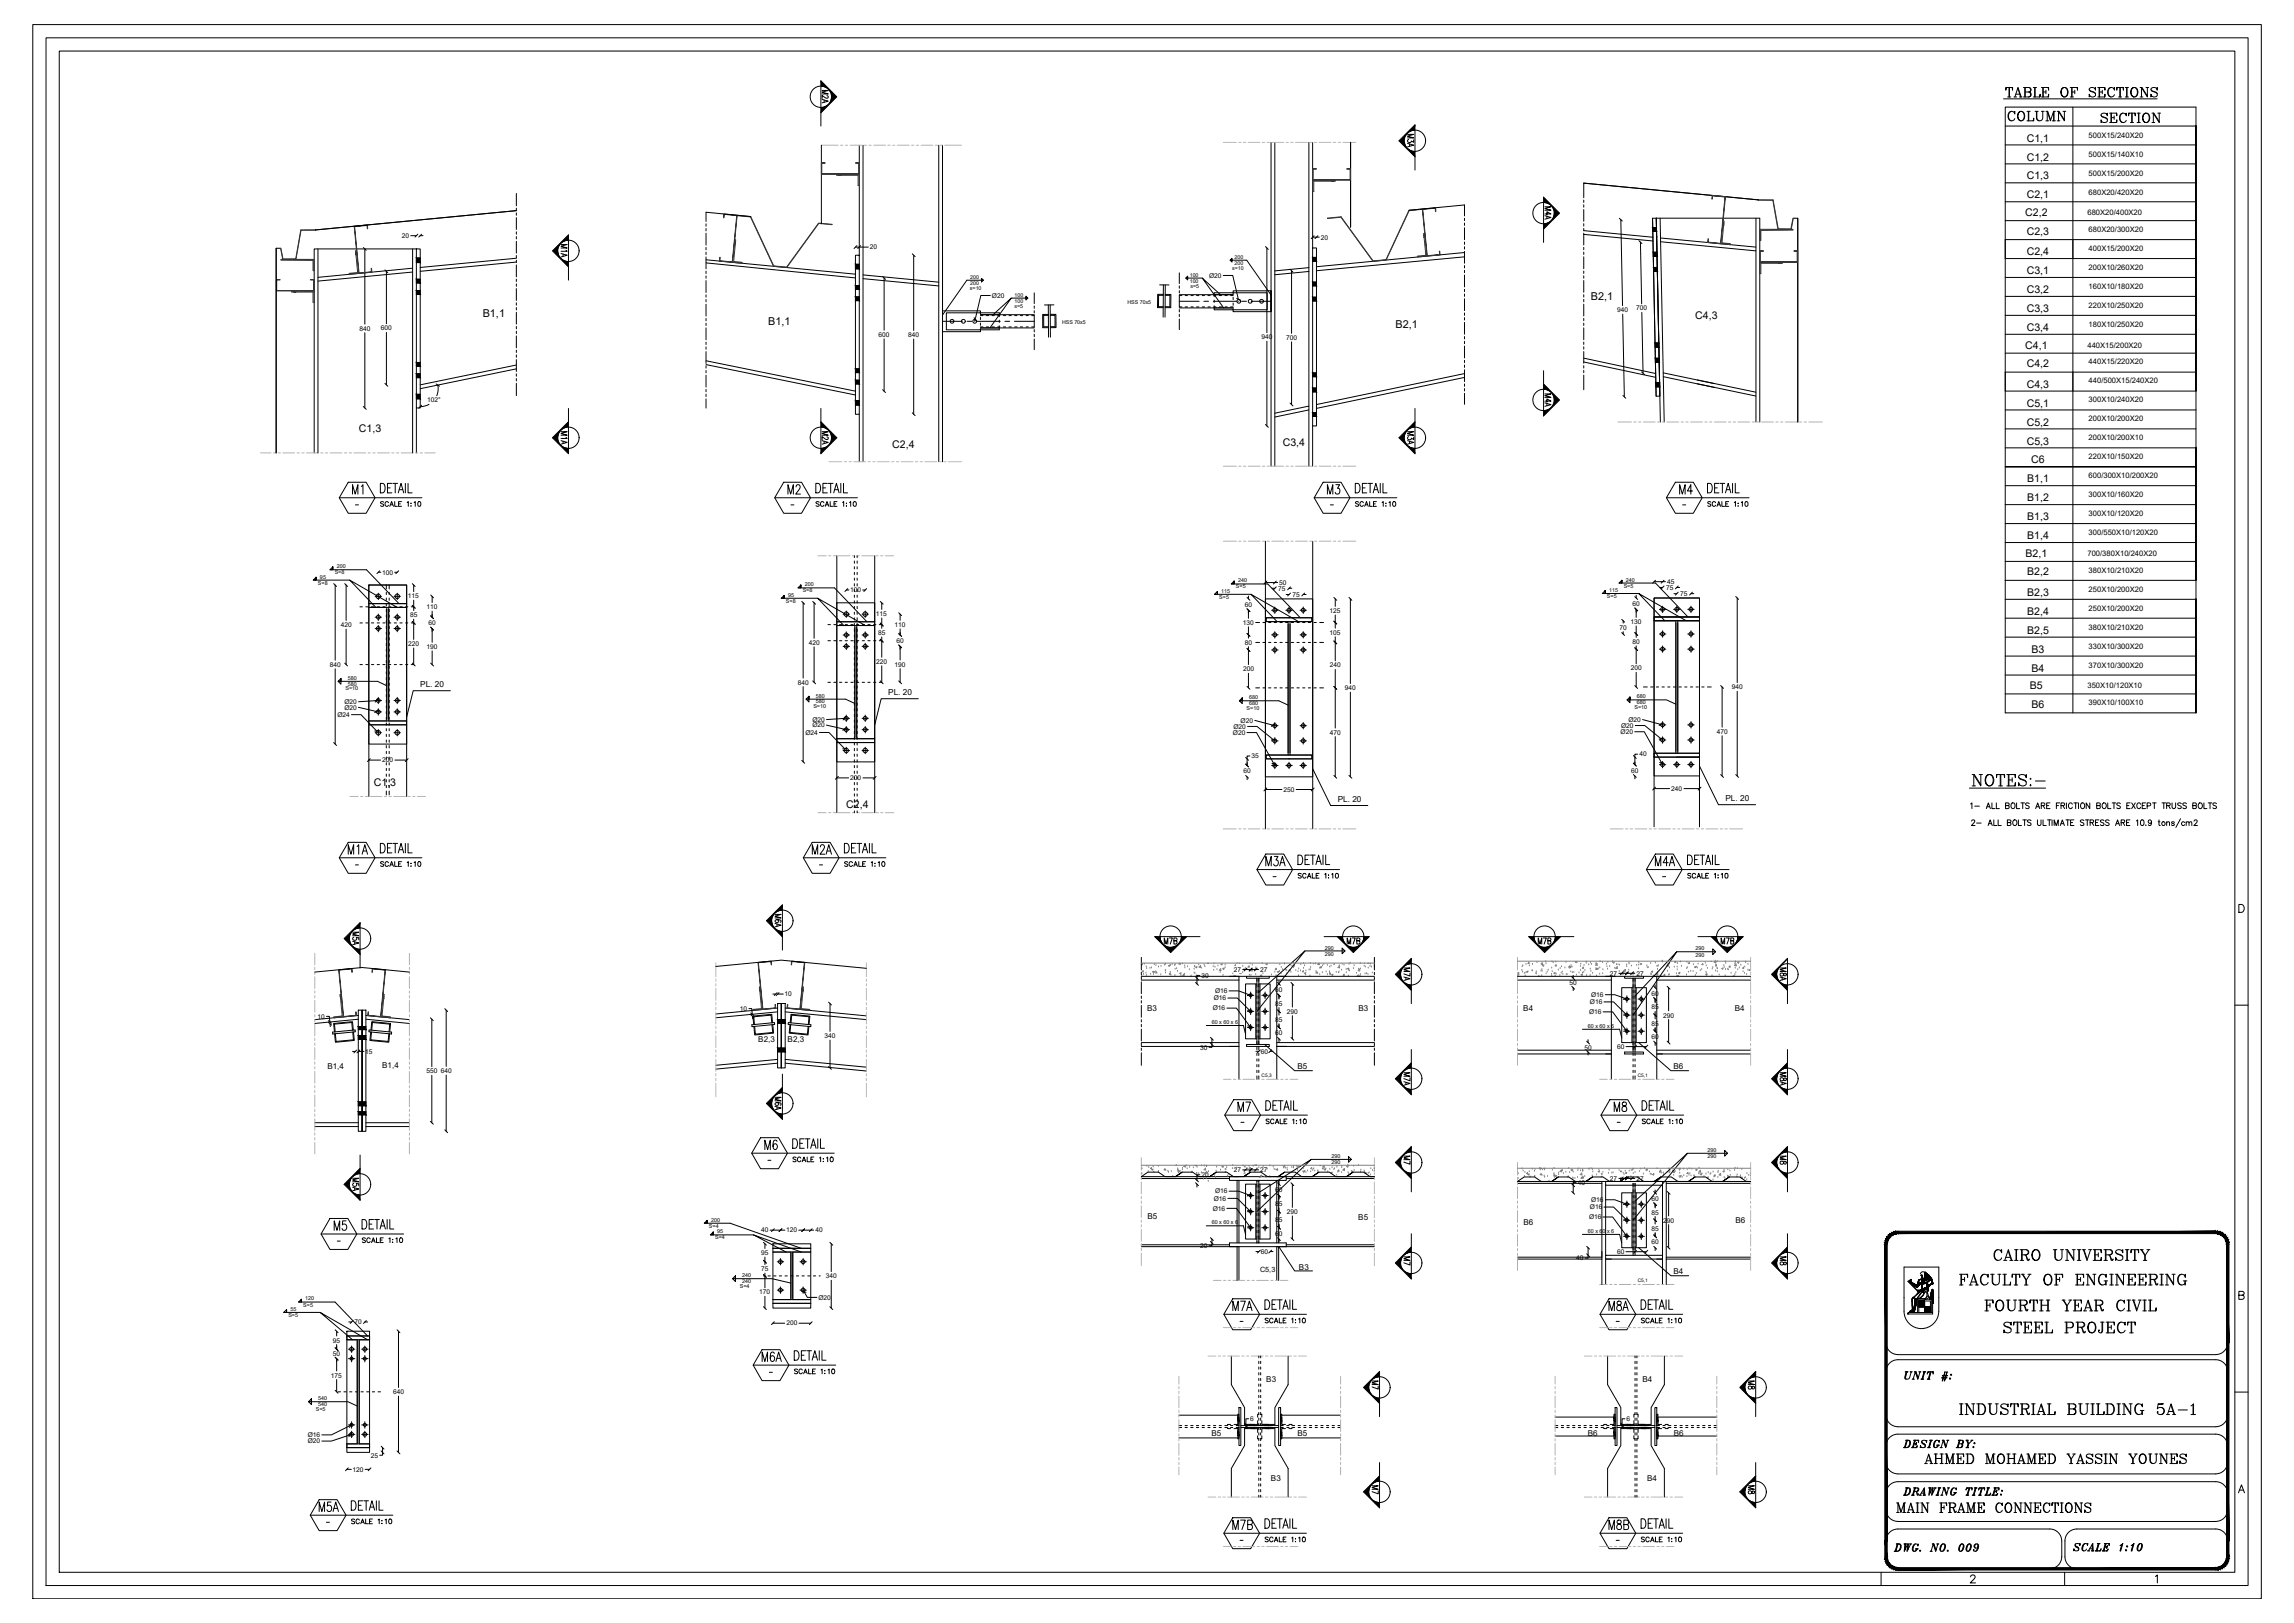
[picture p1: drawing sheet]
<svg xmlns="http://www.w3.org/2000/svg" width="1189mm" height="841mm" viewBox="0 0 1189 841" stroke-linecap="round" stroke-linejoin="round" font-family="sans-serif">
<defs><g id="words">
<text font-size="11.5" x="1020" y="410">%%UNOTES:-</text>
<text font-size="10.1" x="1038" y="53">%%UTABLE OF SECTIONS</text>
<g font-size="9.7">
<text x="1033" y="654">CAIRO UNIVERSITY</text>
<text x="1015" y="667">FACULTY OF ENGINEERING</text>
<text x="1028" y="681">FOURTH YEAR CIVIL</text>
</g>
<g font-size="9.3">
<text x="1038" y="692">STEEL PROJECT</text>
<text x="1015" y="734">INDUSTRIAL BUILDING 5A-1</text>
</g>
<g font-size="8.8">
<text x="1040" y="64">COLUMN</text>
<text x="182" y="257">M1</text>
<text x="407" y="257">M2</text>
<text x="687" y="257">M3</text>
<text x="870" y="257">M4</text>
<text x="180" y="444">M1A</text>
<text x="420" y="444">M2A</text>
<text x="655" y="450">M3A</text>
<text x="857" y="450">M4A</text>
<text x="641" y="577">M7</text>
<text x="836" y="577">M8</text>
<text x="395" y="597">M6</text>
<text x="172" y="639">M5</text>
<text x="638" y="681">M7A</text>
<text x="833" y="681">M8A</text>
<text x="394" y="707">M6A</text>
<text x="997" y="760">AHMED MOHAMED YASSIN YOUNES</text>
<text x="164" y="785">M5A</text>
<text x="982" y="785">MAIN FRAME CONNECTIONS</text>
<text x="638" y="794">M7B</text>
<text x="833" y="794">M8B</text>
</g>
<g font-size="8.4">
<text x="1088" y="65">SECTION</text>
<text x="196" y="256">DETAIL</text>
<text x="422" y="256">DETAIL</text>
<text x="701" y="256">DETAIL</text>
<text x="884" y="256">DETAIL</text>
<text x="672" y="449">DETAIL</text>
<text x="873" y="449">DETAIL</text>
<text x="411" y="706">DETAIL</text>
<text x="986" y="717">UNIT #:</text>
</g>
<g font-size="7.5">
<text x="986" y="751">DESIGN BY:</text>
<text x="986" y="776">DRAWING TITLE:</text>
<text x="981" y="805">DWG. NO. 009</text>
<text x="1074" y="805">SCALE 1:10</text>
</g>
<g font-size="6.6">
<text x="430" y="55" transform="rotate(-90 430 55)">M2A</text>
<text x="734" y="77" transform="rotate(-90 734 77)">M3A</text>
<text x="805" y="115" transform="rotate(-90 805 115)">M4A</text>
<text x="295" y="134" transform="rotate(-90 295 134)">M1A</text>
<text x="805" y="212" transform="rotate(-90 805 212)">M4A</text>
<text x="295" y="231" transform="rotate(-90 295 231)">M1A</text>
<text x="430" y="231" transform="rotate(-90 430 231)">M2A</text>
<text x="734" y="231" transform="rotate(-90 734 231)">M3A</text>
<text x="406" y="482" transform="rotate(-90 406 482)">M6A</text>
<text x="187" y="491" transform="rotate(-90 187 491)">M5A</text>
<text x="603" y="490">M7B</text>
<text x="697" y="490">M7B</text>
<text x="796" y="490">M7B</text>
<text x="891" y="490">M7B</text>
<text x="732" y="509" transform="rotate(-90 732 509)">M7A</text>
<text x="927" y="509" transform="rotate(-90 927 509)">M8A</text>
<text x="732" y="564" transform="rotate(-90 732 564)">M7A</text>
<text x="927" y="564" transform="rotate(-90 927 564)">M8A</text>
<text x="406" y="576" transform="rotate(-90 406 576)">M6A</text>
<text x="732" y="605" transform="rotate(-90 732 605)">M7</text>
<text x="927" y="605" transform="rotate(-90 927 605)">M8</text>
<text x="187" y="618" transform="rotate(-90 187 618)">M5A</text>
<text x="732" y="657" transform="rotate(-90 732 657)">M7</text>
<text x="927" y="657" transform="rotate(-90 927 657)">M8</text>
<text x="715" y="721" transform="rotate(-90 715 721)">M7</text>
<text x="911" y="721" transform="rotate(-90 911 721)">M8</text>
<text x="715" y="775" transform="rotate(-90 715 775)">M7</text>
<text x="911" y="775" transform="rotate(-90 911 775)">M8</text>
</g>
<text font-size="6.2" x="1020" y="420">1- ALL BOLTS ARE FRICTION BOLTS EXCEPT TRUSS BOLTS</text>
<g font-size="5.7">
<text x="196" y="264">SCALE 1:10</text>
<text x="422" y="264">SCALE 1:10</text>
<text x="702" y="264">SCALE 1:10</text>
<text x="884" y="264">SCALE 1:10</text>
<text x="196" y="450">SCALE 1:10</text>
<text x="437" y="450">SCALE 1:10</text>
<text x="672" y="456">SCALE 1:10</text>
<text x="874" y="456">SCALE 1:10</text>
<text x="655" y="583">SCALE 1:10</text>
<text x="850" y="583">SCALE 1:10</text>
<text x="410" y="603">SCALE 1:10</text>
<text x="187" y="645">SCALE 1:10</text>
<text x="411" y="713">SCALE 1:10</text>
<text x="181" y="791">SCALE 1:10</text>
</g>
<g font-size="5.7" fill="#b3b3b3">
<text x="655" y="687">SCALE 1:10</text>
<text x="850" y="687">SCALE 1:10</text>
<text x="655" y="800">SCALE 1:10</text>
<text x="850" y="800">SCALE 1:10</text>
</g>
<g font-size="5.6">
<text x="824" y="155">B2,1</text>
<text x="250" y="164">B1,1</text>
<text x="398" y="168">B1,1</text>
<text x="723" y="170">B2,1</text>
</g>
<g font-size="5.5">
<text x="1050" y="73">C1,1</text>
<text x="1050" y="83">C1,2</text>
<text x="1050" y="93">C1,3</text>
<text x="1050" y="103">C2,1</text>
<text x="1050" y="112">C2,2</text>
<text x="1050" y="122">C2,3</text>
<text x="1050" y="132">C2,4</text>
<text x="1050" y="142">C3,1</text>
<text x="1050" y="152">C3,2</text>
<text x="1050" y="162">C3,3</text>
<text x="879" y="165">C4,3</text>
<text x="1050" y="171">C3,4</text>
<text x="1050" y="181">C4,1</text>
<text x="1050" y="190">C4,2</text>
<text x="1050" y="201">C4,3</text>
<text x="1050" y="211">C5,1</text>
<text x="1050" y="221">C5,2</text>
<text x="186" y="224">C1,3</text>
<text x="462" y="232">C2,4</text>
<text x="665" y="231">C3,4</text>
<text x="1050" y="230">C5,3</text>
<text x="1053" y="240">C6</text>
<text x="1051" y="250">B1,1</text>
<text x="1051" y="260">B1,2</text>
<text x="1051" y="270">B1,3</text>
<text x="1051" y="279">B1,4</text>
<text x="1050" y="289">B2,1</text>
<text x="1051" y="298">B2,2</text>
<text x="1051" y="309">B2,3</text>
<text x="1051" y="319">B2,4</text>
<text x="1051" y="328">B2,5</text>
<text x="1053" y="338">B3</text>
<text x="1053" y="348">B4</text>
<text x="1052" y="357">B5</text>
<text x="1053" y="367">B6</text>
<text x="194" y="408">C1,3</text>
<text x="439" y="419">C2,4</text>
</g>
<g font-size="4.3">
<text x="218" y="356">PL. 20</text>
<text x="460" y="360">PL. 20</text>
<text x="693" y="415">PL. 20</text>
<text x="894" y="415">PL. 20</text>
</g>
<g font-size="4.2">
<text x="595" y="524">B3</text>
<text x="704" y="524">B3</text>
<text x="789" y="524">B4</text>
<text x="899" y="524">B4</text>
<text x="393" y="540">B2,3</text>
<text x="408" y="540">B2,3</text>
<text x="170" y="554">B1,4</text>
<text x="198" y="553">B1,4</text>
<text x="672" y="554">B5</text>
<text x="867" y="554">B6</text>
<text x="595" y="632">B5</text>
<text x="704" y="632">B5</text>
<text x="790" y="635">B6</text>
<text x="899" y="634">B6</text>
<text x="673" y="658">B3</text>
<text x="867" y="660">B4</text>
<text x="656" y="716">B3</text>
<text x="851" y="716">B4</text>
<text x="628" y="744">B5</text>
<text x="672" y="744">B5</text>
<text x="823" y="744">B6</text>
<text x="867" y="744">B6</text>
<text x="659" y="768">B3</text>
<text x="854" y="768">B4</text>
</g>
<g font-size="3.9">
<text x="1082" y="71">500X15/240X20</text>
<text x="1082" y="81">500X15/140X10</text>
<text x="1082" y="91">500X15/200X20</text>
<text x="1082" y="101">680X20/420X20</text>
<text x="1082" y="111">680X20/400X20</text>
<text x="1082" y="120">680X20/300X20</text>
<text x="1082" y="130">400X15/200X20</text>
<text x="1082" y="140">200X10/260X20</text>
<text x="1082" y="150">160X10/180X20</text>
<text x="1082" y="160">220X10/250X20</text>
<text x="1082" y="169">180X10/250X20</text>
<text x="1082" y="180">440X15/200X20</text>
<text x="1082" y="189">440X15/220X20</text>
<text x="1082" y="199">440/500X15/240X20</text>
<text x="1082" y="208">300X10/240X20</text>
<text x="1082" y="218">200X10/200X20</text>
<text x="1082" y="228">200X10/200X10</text>
<text x="1082" y="238">220X10/150X20</text>
<text x="1082" y="248">600/300X10/200X20</text>
<text x="1082" y="258">300X10/160X20</text>
<text x="1082" y="268">300X10/120X20</text>
<text x="1082" y="277">300/550X10/120X20</text>
<text x="1082" y="288">700/380X10/240X20</text>
<text x="1082" y="297">380X10/210X20</text>
<text x="1082" y="307">250X10/200X20</text>
<text x="1082" y="317">250X10/200X20</text>
<text x="1082" y="326">380X10/210X20</text>
<text x="1082" y="336">330X10/300X20</text>
<text x="1082" y="346">370X10/300X20</text>
<text x="1082" y="357">350X10/120X10</text>
<text x="1082" y="365">390X10/100X10</text>
</g>
<text font-size="3.7" x="653" y="659">C5,3</text>
<g font-size="3.4">
<text x="208" y="123">20</text>
<text x="685" y="124">20</text>
<text x="451" y="129">20</text>
<text x="627" y="144">Ø20</text>
<text x="514" y="154">Ø20</text>
<text x="838" y="162">940</text>
<text x="848" y="161">700</text>
<text x="186" y="171">840</text>
<text x="197" y="171">600</text>
<text x="455" y="175">600</text>
<text x="471" y="175">840</text>
<text x="654" y="176">940</text>
<text x="666" y="176">700</text>
<text x="221" y="208">102°</text>
<text x="198" y="298">100</text>
<text x="663" y="303">50</text>
<text x="863" y="306">75</text>
<text x="864" y="303">45</text>
<text x="211" y="310">115</text>
<text x="441" y="307">100</text>
<text x="662" y="306">75</text>
<text x="670" y="309">75</text>
<text x="871" y="309">75</text>
<text x="221" y="316">110</text>
<text x="645" y="314">60</text>
<text x="689" y="318">125</text>
<text x="846" y="314">60</text>
<text x="212" y="320">85</text>
<text x="222" y="324">60</text>
<text x="454" y="319">115</text>
<text x="644" y="324">130</text>
<text x="845" y="323">130</text>
<text x="177" y="325">420</text>
<text x="455" y="329">85</text>
<text x="464" y="325">110</text>
<text x="689" y="329">105</text>
<text x="839" y="326">70</text>
<text x="212" y="335">220</text>
<text x="419" y="334">420</text>
<text x="465" y="333">60</text>
<text x="645" y="334">80</text>
<text x="846" y="334">80</text>
<text x="221" y="336">190</text>
<text x="171" y="346">840</text>
<text x="454" y="344">220</text>
<text x="464" y="345">190</text>
<text x="644" y="348">200</text>
<text x="689" y="346">240</text>
<text x="845" y="347">200</text>
<text x="413" y="355">840</text>
<text x="697" y="358">940</text>
<text x="897" y="357">940</text>
<text x="179" y="365">Ø20</text>
<text x="175" y="372">Ø24</text>
<text x="178" y="368">Ø20</text>
<text x="421" y="377">Ø20</text>
<text x="421" y="374">Ø20</text>
<text x="639" y="378">Ø20</text>
<text x="643" y="374">Ø20</text>
<text x="840" y="377">Ø20</text>
<text x="844" y="374">Ø20</text>
<text x="417" y="381">Ø24</text>
<text x="639" y="381">Ø20</text>
<text x="689" y="381">470</text>
<text x="840" y="380">Ø20</text>
<text x="890" y="380">470</text>
<text x="198" y="395">200</text>
<text x="649" y="393">35</text>
<text x="850" y="392">40</text>
<text x="644" y="401">60</text>
<text x="845" y="400">60</text>
<text x="441" y="404">200</text>
<text x="665" y="410">250</text>
<text x="866" y="410">240</text>
<text x="639" y="504">27</text>
<text x="653" y="504">27</text>
<text x="623" y="507">30</text>
<text x="834" y="506">27</text>
<text x="848" y="506">27</text>
<text x="630" y="515">Ø16</text>
<text x="661" y="514">60</text>
<text x="813" y="511">50</text>
<text x="856" y="516">60</text>
<text x="407" y="516">10</text>
<text x="629" y="518">Ø16</text>
<text x="661" y="521">85</text>
<text x="824" y="520">Ø16</text>
<text x="825" y="517">Ø16</text>
<text x="165" y="528">10</text>
<text x="383" y="524">10</text>
<text x="629" y="524">Ø16</text>
<text x="667" y="525">290</text>
<text x="824" y="526">Ø16</text>
<text x="856" y="523">85</text>
<text x="862" y="527">290</text>
<text x="661" y="529">85</text>
<text x="856" y="531">85</text>
<text x="427" y="538">340</text>
<text x="661" y="537">60</text>
<text x="856" y="539">60</text>
<text x="622" y="544">30</text>
<text x="653" y="546">60</text>
<text x="821" y="544">50</text>
<text x="838" y="544">60</text>
<text x="189" y="546">15</text>
<text x="221" y="556">550</text>
<text x="228" y="556">640</text>
<text x="623" y="610">20</text>
<text x="639" y="607">27</text>
<text x="653" y="607">27</text>
<text x="834" y="612">27</text>
<text x="848" y="612">27</text>
<text x="661" y="618">60</text>
<text x="818" y="614">40</text>
<text x="629" y="622">Ø16</text>
<text x="630" y="618">Ø16</text>
<text x="825" y="623">Ø16</text>
<text x="856" y="622">60</text>
<text x="629" y="627">Ø16</text>
<text x="661" y="625">85</text>
<text x="667" y="629">290</text>
<text x="824" y="627">Ø16</text>
<text x="856" y="629">85</text>
<text x="661" y="633">85</text>
<text x="824" y="632">Ø16</text>
<text x="862" y="634">290</text>
<text x="394" y="639">40</text>
<text x="407" y="639">120</text>
<text x="423" y="639">40</text>
<text x="661" y="640">60</text>
<text x="856" y="638">85</text>
<text x="622" y="647">20</text>
<text x="856" y="645">60</text>
<text x="395" y="650">95</text>
<text x="653" y="650">60</text>
<text x="817" y="653">40</text>
<text x="838" y="650">60</text>
<text x="394" y="659">75</text>
<text x="428" y="662">340</text>
<text x="393" y="671">170</text>
<text x="424" y="673">Ø20</text>
<text x="184" y="686">70</text>
<text x="408" y="687">200</text>
<text x="173" y="696">95</text>
<text x="173" y="703">50</text>
<text x="171" y="714">175</text>
<text x="204" y="722">640</text>
<text x="648" y="736">6</text>
<text x="843" y="736">6</text>
<text x="159" y="748">Ø20</text>
<text x="160" y="745">Ø16</text>
<text x="192" y="755">25</text>
<text x="183" y="763">120</text>
</g>
<g font-size="2.8">
<text x="166" y="300">95</text>
<text x="173" y="298">S=8</text>
<text x="175" y="294">200</text>
<text x="165" y="303">S=8</text>
<text x="417" y="304">200</text>
<text x="641" y="305">S=5</text>
<text x="642" y="302">240</text>
<text x="841" y="304">S=5</text>
<text x="843" y="301">240</text>
<text x="408" y="309">95</text>
<text x="416" y="307">S=8</text>
<text x="632" y="310">S=5</text>
<text x="633" y="307">115</text>
<text x="833" y="310">S=5</text>
<text x="834" y="307">115</text>
<text x="407" y="312">S=8</text>
<text x="180" y="352">580</text>
<text x="179" y="358">S=10</text>
<text x="180" y="355">580</text>
<text x="423" y="362">580</text>
<text x="423" y="364">580</text>
<text x="647" y="362">680</text>
<text x="647" y="365">680</text>
<text x="848" y="362">680</text>
<text x="848" y="365">680</text>
<text x="422" y="367">S=10</text>
<text x="646" y="368">S=10</text>
<text x="847" y="367">S=10</text>
<text x="687" y="492">290</text>
<text x="687" y="495">290</text>
<text x="879" y="492">290</text>
<text x="879" y="496">290</text>
<text x="628" y="531">60 x 60 x 6</text>
<text x="823" y="533">60 x 60 x 6</text>
<text x="885" y="597">290</text>
<text x="690" y="600">290</text>
<text x="690" y="603">290</text>
<text x="885" y="600">290</text>
<text x="368" y="633">200</text>
<text x="628" y="634">60 x 60 x 6</text>
<text x="367" y="636">S=4</text>
<text x="372" y="639">95</text>
<text x="823" y="639">60 x 60 x 6</text>
<text x="371" y="642">S=4</text>
<text x="385" y="662">240</text>
<text x="385" y="665">240</text>
<text x="383" y="667">S=4</text>
<text x="157" y="677">S=5</text>
<text x="158" y="674">120</text>
<text x="149" y="682">S=5</text>
<text x="151" y="679">55</text>
<text x="165" y="726">540</text>
<text x="164" y="731">S=5</text>
<text x="165" y="729">540</text>
</g>
<g font-size="2.7">
<text x="640" y="134">200</text>
<text x="640" y="137">200</text>
<text x="617" y="144">100</text>
<text x="639" y="140">s=10</text>
<text x="503" y="145">200</text>
<text x="503" y="148">200</text>
<text x="617" y="147">100</text>
<text x="617" y="149">s=5</text>
<text x="503" y="150">s=10</text>
<text x="526" y="154">100</text>
<text x="526" y="160">s=5</text>
<text x="526" y="157">100</text>
<text x="584" y="157">HSS 70x5</text>
<text x="550" y="168">HSS 70x5</text>
</g>
<g font-size="2.6">
<text x="183" y="263">-</text>
<text x="409" y="263">-</text>
<text x="689" y="263">-</text>
<text x="871" y="263">-</text>
<text x="183" y="449">-</text>
<text x="424" y="449">-</text>
<text x="659" y="455">-</text>
<text x="861" y="455">-</text>
<text x="642" y="583">-</text>
<text x="837" y="583">-</text>
<text x="397" y="603">-</text>
<text x="174" y="645">-</text>
<text x="642" y="686">-</text>
<text x="837" y="686">-</text>
<text x="398" y="712">-</text>
<text x="168" y="790">-</text>
<text x="642" y="799">-</text>
<text x="837" y="799">-</text>
</g>
<g font-size="2.5">
<text x="654" y="558">C5,3</text>
<text x="849" y="558">C5,1</text>
<text x="849" y="665">C5,1</text>
</g>
</g></defs>
<!-- layer: Print Frame -->
<g fill="none" stroke="#000" stroke-width=".52">
<path d="M17 13h1155v815h-1155zM24 20h1141v802h-1141zM31 26h1127v789h-1127zM425 58l9-8-9-8v23M425 42l8 8-8 8M425 42l4 4M426 56v2M426 45v-2l2 2M426 56l2-1-2 2zM426 44v-1l2 2M426 44l1 1-1-1zM429 54l-4 4"/>
<path d="M430 47l3 3M433 50l-3 3M1038 51h80M1074 55v314M725 73l8 8M726 73l3 3M727 73v-1l-1 1M728 72l-2 1 2 2-1-2M730 77l3 4M731 78l2 2v-1M731 78l2 1v1zM732 79l1 1v-1"/>
<path d="M733 67v-1l-2 1M733 66v1M733 66l-2 2M733 65v2M733 65l-2 3M733 65l-7 8 3-3M733 65l-3 3M1039 65h99M1039 75h99M1138 65v69v-79h-99v79h99M733 81l-8-8 8-8v23M1039 95h99"/>
<path d="M1039 85h99M800 119l8-9-8-8v24M800 102l8 8-8 9M800 103l3 3M800 105v-2l3 2M800 116h2l-2 2zM800 105v-2l2 2M801 104l1 1M802 116l-2 1v-1M803 116l-3 2v-2M803 115l-3 3M805 107l3 4"/>
<path d="M1039 105h99M1039 114h99M287 130l8 8M288 130l1 2M288 130l1-1-2 1M289 129l-2 1 2 2v-2M290 127l-3 3M292 135l2 3v-2M292 135l2 1v1zM293 124h1zM294 124v-1l-1 1M294 124v-1l-2 2"/>
<path d="M294 124v-2l-2 3M295 138l-9-8 9-8v23M295 122l-8 8M295 122l-4 3M1138 134v69v-79h-99v245h99M1039 154h99M1039 144h99M1039 173h99M1039 163h99M800 192v24l8-9-8-8M800 199l8 8M800 199l3 4"/>
<path d="M1039 193h99v108v-69M1039 183h99M295 212v23l-9-8 9-8M295 219l-8 8 3-3M295 219l-4 4M425 212v23l9-8-9-8M425 219l8 8-3-3M425 219l4 4M426 220l2 2-2-1zM733 212v23l-8-8 8-8M733 219l-8 8M733 219l-3 4"/>
<path d="M800 202v-2l3 2M800 200l2 2-2-1zM800 201l2 1-2-1zM802 213l-2 1v-1M803 212l-3 3v-2M803 212l-3 3M804 204l4 3M808 207l-3 3M808 207l-8 8M1039 203h99M1039 212h99M287 227l8 8"/>
<path d="M287 227l3 3M287 227l2 1-1-1M287 227l2-2v2M287 227l2 1M289 225l-1 2M291 231l4 4M292 232l2 2v-2M292 222l2-2v1zM292 232l2 2v-1M294 220l-1 1M294 221v-1l-1 1M294 221v-2l-2 3"/>
<path d="M426 221v-2l2 3M426 232v2M426 221v-1l1 1M426 220l1 1M428 232l-2 2v-1M429 231l-4 4M433 227l-8 8M726 227l1 1v-1M727 227l1-2-2 2 2 1M729 230l-3-3 7 8M729 224l-3 3M730 231l3 4"/>
<path d="M731 232l2 2M731 222l2-2v1zM733 221h-1M733 221v-1l-1 1M733 233v1M733 232v2M733 221v-2l-2 3M1039 222h99M1039 232h99M176 258h43M180 250h10l4 8-4 8h-10l-4-8zM402 258h42"/>
<path d="M406 250h9l5 8-5 8h-9l-4-8zM681 258h43M686 250h9l5 8-5 8h-9l-5-8zM864 258h42M868 250h10l4 8-4 8h-10l-4-8zM1039 242h99h-99M1039 252h99M1039 271h99M1039 261h99M1039 281h99M1039 291h99M1039 301h99v68v-59"/>
<path d="M1039 311h99M1039 340h99M1039 330h99M1039 320h99M1039 350h99M1039 360h99M1021 408h39M180 436h10l4 9-4 8h-10l-4-8zM197 437a2.5 2.5 0 0 1 3 3 2.5 2.5 0 0 1-3 2zM201 439h1M203 437h-2v5h2M204 437h2"/>
<path d="M205 437v5M210 437v5M211 437v5h3M421 436h9l5 9-5 8h-9l-5-8zM438 437a2.5 2.5 0 0 1 2 3 2.5 2.5 0 0 1-2 2zM441 439h2M444 437h-3v5h3M444 437h3M445 437v5M451 437v5M452 437v5h2M1022 426v-1h1l-1 3h2"/>
<path d="M1024 427h3M1030 428l1-3 1 3M1031 427h1M1033 425v3h2M1036 425v3h1M1040 426h2v-1h-2v3h2v-1l-1-1M1046 425v3h2M1048 425h2M1049 425v3M1053 425h-1h-1l2 2-1 1-1-1M1056 425v2l1 1 1-1v-2M1059 425v3h1"/>
<path d="M1061 425h2M1062 425v3M1063 425v3M1065 428v-3l1 3 1-3v3M1068 428l1-3 1 3M1068 427h1M1071 425h2M1072 425v3M1073 426h1M1075 425h-2v3h2M1080 425h-1h-1l2 2v1l-2-1M1081 425h2"/>
<path d="M1082 425v3M1083 426h2v-1h-2v3M1084 426l1 2M1086 426h1M1088 425h-2v3h2M1090 425h-1v1l1 1v1l-1-1M1093 425h-2v1l2 1-1 1-1-1M1096 428l1-3 1 3M1097 427h1M1099 426h2v-1h-2v3M1100 426l1 2M1102 426h1"/>
<path d="M1104 425h-2v3h2M1107 425h1v3M1112 427v1M1115 426a.9 .9 0 0 1-1 1 1.1 1.1 0 0 1-1-2 1 1 0 0 1 2 0v3l-2-1M1118 426h1M1119 425v2l1 1M1123 426h1v2M1123 426v2M1127 426h-1l1 1-1 1-1-1M1130 424l-2 5M1132 426a.9 .9 0 0 0-1 0 .9 .9 0 0 0 0 1 .9 .9 0 0 0 1 0M1133 426h1v2"/>
<path d="M1133 426v2M1134 426h2v2M1137 426l1-1h1l-2 3h2M176 445h43M206 442l2-5 1 5M207 440h2M416 445h43M447 442l1-5 2 5M447 440h2M651 451h43M656 443h9l5 8-5 8h-9l-5-8zM853 451h43"/>
<path d="M858 443h9l5 8-5 8h-9l-5-8zM187 478l-8 8 8 8M187 479l-4 3M398 477l7 8M398 477l3 3M398 477l2 2M399 477l1-1-2 1M399 477l1 2-2-2M400 476l-2 1M401 474l-3 3M405 471v-1l-1 2M405 470v1"/>
<path d="M405 470l-2 2M405 470v2M405 469l-7 8M405 469l-3 4M1160 469h2a2.2 2.2 0 0 1 1 2 2.2 2.2 0 0 1-1 2h-2zM179 486l3 4M180 486l1 2M180 486l1-1-2 1M181 486v2l-2-2M181 485l-2 1M182 483l-3 3M183 491l4 3"/>
<path d="M184 491l2 3v-2M184 492h2v1zM185 481l1-1zM186 481v-2l-2 2M187 495l-9-9 9-8v24M402 481l3 4M403 482l2 3M403 482l2 1v1zM405 485l-8-8 8-8v23M599 485l8 8 8-8M599 485l3 3M601 486h-1l1 1"/>
<path d="M601 486h-1l1 2M601 486h-2l3 2M604 490l3 3M610 490l-3 3M612 486h2l-2 2M612 486h2l-2 2zM615 485l-4 4M615 485l-8 9M622 485h-24l9 9M686 485h24l-9 9-8-9M693 485l8 8M694 486h2v2z"/>
<path d="M695 486l1 1zM695 486v1M696 486h-2l2 2M704 490l-3 3M707 486h2l-3 2M707 486h1l-1 2M709 485l-3 3M709 485l-8 8M731 499v-1l-1 1M731 498v1M731 498l-2 2M731 499v-2l-2 3"/>
<path d="M731 497l-7 8M793 485l7 8M793 485l3 3M793 486h2M795 486h-1l1 1M795 486h-2l2 2M797 490l4 3M806 486h2l-2 2M806 486h2l-2 2zM808 485l-3 4M809 485l-9 8M809 485l-9 9-8-9h24"/>
<path d="M880 485h23l-8 9-8-9M887 485l8 8 8-8M887 485l4 4M888 486h1l1 2zM889 486v1M889 486h-1l2 1M890 486h-2l2 2M892 490l3 3M898 490l-3 3M901 486h2l-3 2M903 485l-3 3M926 497l-7 8 3-3"/>
<path d="M724 505l2 1M725 505l1-2-2 2M725 505l1 2-2-2M726 504l-2 1M727 508l-3-3 7 8M728 509l3 4M729 510l2 2v-2M729 510l2 1v1zM731 513l-8-8 8-8v23M919 505l2 1M920 505l1-2-2 2M920 505l1 2-2-2"/>
<path d="M921 504l-2 1M922 508l-3-3 7 8M923 509l3 4M924 510l2 1v1zM926 510v2M926 513l-8-8 8-8v23M1158 521h7M405 557v23l-8-8 8-9M724 559l7 8M724 559l3 3M724 559l2 1-1-1M724 559l2-2-1 2"/>
<path d="M724 559l2 1M726 557l-2 2M729 554l2-2v1zM731 553v-1l-1 1M731 553v-1l-2 2M731 544v23l-8-8 8-8M731 551l-7 8M731 551l-3 4M919 559l7 8M919 559l3 3M919 559l2-2-1 2 1 1-2-1M919 559l2 1"/>
<path d="M921 557l-2 2M922 556l-3 3M924 554l2-2v1zM926 553v-1l-1 1M926 553v-1l-2 2M926 544v23l-8-8 8-8M926 551l-7 8M926 551l-3 4M398 572l7 8M398 572l3 3M398 572l2 1-1-1M399 572l1-2-2 2 2 1"/>
<path d="M400 570l-2 2M402 576l3 4M403 577l2 2M403 567l2-2v1zM404 566l1-1v1zM405 578v1M405 577v2M405 564l-2 3M405 564l-7 8M405 564l-3 3M635 578h43M639 570h10l4 8-4 8h-10l-4-8z"/>
<path d="M656 570a2.5 2.5 0 0 1 3 3 2.5 2.5 0 0 1-3 2zM660 573h1M662 570h-2v5h2M662 570h3M664 570v5M665 575l2-5 1 5M666 574h2M669 570v5M670 570v5h2M728 564l3 3M729 564l2 3v-2M729 564l2 2"/>
<path d="M731 565v1M830 578h43M834 570h10l4 8-4 8h-10l-4-8zM851 570a2.5 2.5 0 0 1 3 3 2.5 2.5 0 0 1-3 2zM855 573h1M857 570h-2v5h2M857 570h3M859 570v5M860 575l2-5 1 5M861 574h2M864 570v5M865 570v5h2"/>
<path d="M923 564l3 3M924 564l2 2M926 565v1M926 565v2M187 599v23l-9-8 9-9M390 598h42M394 590h9l5 8-5 8h-9l-4-8zM411 590a2.6 2.6 0 0 1 2 2 2.6 2.6 0 0 1 0 3h-2zM414 592h2M417 590h-3v5h3M417 590h3M419 590v5"/>
<path d="M420 595l2-5 1 5M421 593h1M424 590v5M425 590v5h2M727 599l-3 4M731 596l-1 1M731 595v2M731 595l-2 2M731 597v-2l-2 2M731 594l-7 8 7 9M731 595l-3 3M922 599l-3 4"/>
<path d="M925 597l1-1zM926 595v2M926 595l-2 2M926 594l-7 8 7 9M179 614l8 8M179 614l3 3M179 614l2 1-1-1M181 614v-2l-2 2 2 1M181 612l-1 2M182 610l-3 4M183 618l4 3M184 619l2 2v-2"/>
<path d="M184 608l2-1v1l-2 1M184 619l2 2v-1M186 608v-1l-1 1M186 608v-2l-2 3M187 606l-8 8M187 606l-4 3M724 602l3 4M724 602l2 2M725 602l1-1-2 1M726 601l-2 2 2 1-1-2M728 607l3 3M728 607l3 1v2l-2-2"/>
<path d="M729 608h2v2zM730 608h1v1zM731 608h-1l1 1M731 611l-8-9 8-8v24M919 602l3 4M919 602l2 2M921 601l-2 2 2 1-1-2 1-1-2 1M923 607l3 3M923 607l3 1v2l-2-2M924 608h2v2zM925 608h1v1zM926 608h-1l1 1"/>
<path d="M926 611l-8-9 8-8v24M166 639h43M171 631h9l5 8-5 8h-9l-5-8zM188 632a2.5 2.5 0 0 1 2 2 2.5 2.5 0 0 1-2 3zM191 634h2M194 632h-3v5h3M194 632h3M195 632v5M197 637l1-5 2 5M197 635h2M201 632v5M202 632v5h2"/>
<path d="M731 639v24l-8-9 8-8M926 639v24l-8-9 8-8M724 654l7 8M724 654l3 4M724 654l2 2-1-1M724 654l2-1-1 1M724 654l2 2M726 653l-2 1M728 659l3 3M728 659l2 1M729 660l2 2v-2h-2M729 649l2-2v2z"/>
<path d="M729 660l2 2M730 649l1-1v1zM730 660h1M731 648l-1 1 1-1M731 649v-2l-2 2M731 646l-7 9 3-4M731 647l-3 3M919 654l2 2-1-1M919 654l2-1-1 1M919 654l2 2M921 653l-2 1M922 658l-3-4 7 8"/>
<path d="M923 659l3 3M923 659l2 1M924 660l2 2M924 649l2-2v2zM924 660h2M925 660h1M926 648l-1 1 1-1M926 649v-1l-1 1M926 647v2M926 646l-7 9 3-4M926 647l-3 3M977 645v51a6 6 0 0 0 7 6h164a6 6 0 0 0 6-6"/>
<path d="M987 657h18v22a9 9 0 0 1-9 9 9 9 0 0 1-9-9zM995 660l2-1 2 1 2 3 1 2M998 660h.1M998 659h.1M998 659v1M639 673h9l5 8-5 8h-9l-5-8zM656 674a2.5 2.5 0 0 1 2 2 2.5 2.5 0 0 1-2 2zM659 676h2M661 674h-2v4h2M662 674h2M663 674v4M665 678l1-4 2 4"/>
<path d="M665 677h2M668 674v4M670 674v4h2M730 660h1v1zM730 660l1 1zM731 660v2M834 673h9l5 8-5 8h-9l-5-8zM850 674a2.5 2.5 0 0 1 3 2 2.5 2.5 0 0 1-3 2zM854 676h2M856 674h-2v4h2M857 674h2M858 674v4"/>
<path d="M860 678l1-4 2 4M860 677h2M863 674v4M865 674v4h2M925 660h1v1zM925 660l1 1zM926 662v-2v2M989 664l5 5M989 664h.1M990 664h-1M990 680h.1M990 664h.1"/>
<path d="M990 679h.1M990 679v1M990 663l-1 1 1-1M990 663h1l-2 1M990 663v1M990 665h.1M990 663l-1 1h1l3 3 3-2M990 665h1M990 663l-1 1M990 664h1M991 679l-1 1M991 680h-1"/>
<path d="M991 679h-1h1M991 679h.1M991 665h.1M991 674v3M991 673v-1v1M991 673v1M991 675v1M991 674v1M991 673h.1M991 674h.1M991 675h.1M991 677v1"/>
<path d="M991 677h.1M991 676v3M991 676h.1M991 678h.1M991 678v1M991 680h.1M992 665h-1h1M992 673h-1M992 673h.1M992 679h.1M992 665h-1M992 679l-1 1"/>
<path d="M992 673v4M992 665l-1 1 1-1M992 666v-1v1M992 665v1v-1M992 672l-1 1M992 678l1-1-1 1M992 678v1M992 665v1M992 677v1M992 677l1-1-1 1M992 666h1h-1M992 672l1 1"/>
<path d="M992 677l1-2-1 2M992 679v1v-1l-1 1M992 679v1M992 680h.1M992 675l1-1-1 1M992 674l1-1-1 1M992 666h.1M993 678l-1 1v-1M993 666v1M993 678h-1M993 667l2-2-2 2M993 673h-1"/>
<path d="M993 677l-1 1 1-1M993 677l-1 1M993 673l-1 1M993 667l2-2zM993 666h-1M993 666h-1h1M993 675l-1 1M993 675v2M993 674l-1 1 1-1M993 673l-1 1 1-1M993 673h.1M993 673v2"/>
<path d="M993 673l-1 2M993 673h8M993 673h1M994 669h.1M994 673v7M994 665h.1M994 667h.1M994 664h1M994 664v1M994 669v1M994 664h.1M994 666l-1 1"/>
<path d="M994 663v1M994 674h.1M994 677l3-3-3 3M994 674v6M994 674h6v6M994 676l2-2-2 2M995 669h.1M995 674l-1 1M995 664l-1 1M995 669h-1M995 669l-3 3M995 669l-1 1"/>
<path d="M995 669l-4 4M995 664v1M995 663l-1 1M995 664l-1 2M995 665l-2 2M995 665l-2 2 2-2M995 677l2-2-2 2M995 663h.1M995 665h.1M995 673h.1M995 669h1M995 665h1h-1"/>
<path d="M995 665l-2 2 3-2M995 663h1M995 665h1M995 661h.1M996 669h.1M996 665l-1 1M996 663h-1M996 669h-1M996 668l-1 1M996 661h-1M996 661h.1M996 663h.1"/>
<path d="M996 665v1M996 665h.1M996 674l-2 1M996 666h.1M996 664v1M996 668l-1 1 1-1M996 668h.1M996 669l-3 4M996 664h.1M996 664v-1v1M996 663v1M996 670h1v1l-2 2h-1z"/>
<path d="M996 666v2M996 666v1M996 662v1M996 667h.1M996 665h1M996 662h.1M996 661v2h-2l-1 3-1-1-2-2M996 661v1M996 661v2M996 667l-1 2M996 664v1v-1M996 674l-2 2"/>
<path d="M997 665h-1M997 674l-3 2 3-2M997 669h.1M997 669h-1h1M997 668h.1M997 665h.1M997 664v1M997 674l-3 3M997 664h.1M997 664l3-3zM997 668l1-1-2 2M997 663h.1"/>
<path d="M997 663v1M997 668v1M997 668h1h-1M997 668l-1 1h1M997 668h-1M997 677h.1M997 674l-3 3h6M997 676v1M997 676l-1 1M997 676l-1 1 1-1M997 675l-1 2M997 675l-2 2"/>
<path d="M997 674l-2 3M997 679l2-2-2 2M997 674v6l3-3M997 667v1M997 668h1M998 665h-1M998 664h-1M998 668h.1M998 663h-1M998 677l-1 1M998 668h-1M998 661h.1"/>
<path d="M998 661v-1v1M998 665h.1M998 661v-1zM998 667l-1 1M998 669l-3 4M998 673h.1M998 669h.1M998 673h-3M998 669l1 1v1l-1 2M998 667h.1M998 664l2-3zM998 668l2-2z"/>
<path d="M998 665l2 1M998 668l2-1-2 1M998 665l1 1M998 666l1-1-1 1M999 666h.1M999 665h-1M999 667h-1M999 660l-1 1M999 666v1M999 660l-2 1 2-1M999 664l-1 1M999 663l-1 1"/>
<path d="M999 660l-2 1M999 677l-2 1M999 665l-1 1M999 660l-2 2M999 660l-2 2 2-2M999 663l1-1-2 1zM999 669v2a1.4 1.4 0 0 1 0 2 1.4 1.4 0 0 1-1 0M999 660l-2 3M999 669h-3h1M999 669h.1M999 661l-2 2M999 668v1v-1"/>
<path d="M999 665v1v-1M999 668h-1M999 668h.1M999 663l1-1zM999 668v1M999 661l-2 2 2-2M999 661h.1M999 671l-1 1M999 667v1M999 661l-1 2M999 667l-1 1M999 661h1"/>
<path d="M1000 661l-2 2M1000 661h.1M1000 677l-3 2 3-2M1000 661l-3 3M1000 661l-3 3 3-3M1000 666l-1 1M1000 663h.1M1000 663h-1M1000 666l-2 2M1000 661l-2 3M1000 663l1-1-1 1M1000 663l1-1z"/>
<path d="M1000 677l-3 3M1000 673h.1M1000 666l-2 2 2-2M1000 663l-2 2M1000 661l-2 2 2-1M1000 673l1-1-1 1M1000 663l-1 1M1000 663v1M1000 662l-1 1M1000 662l-1 1 1-1M1000 666h.1M1000 677l-3 3 3-3"/>
<path d="M1000 663l1 1M1000 677l-2 3 2-3M1000 678l-2 2M1000 678l-1 2M1000 679l-1 1 1-1M1000 679l-1 1M1001 662l-2 1M1001 662l-1 1 1-1h-1M1001 665l-3 3M1001 663h-1M1001 662l-1 1zM1001 671v-1v1"/>
<path d="M1001 662l-1 1M1001 663h-1zM1001 670l-1 3M1001 670h.1M1001 663h.1M1001 673h.1M1001 670v1M1001 671l-1 1 1-1M1001 673h-1M1001 672l-1 1M1001 671l-1 2 1-1M1001 671l-1 1"/>
<path d="M1001 669h1M1001 669h.1M1001 669v11M1001 663v1v-1M1001 665l1-1-4 4M1001 663v1M1001 669v1M1001 664h.1M1001 664v1l-1 1M1002 669h-1M1002 664h-1M1002 674h.1"/>
<path d="M1002 675h.1M1002 669h.1M1002 669v1M1002 669v12h-13M1002 665l-1 1zM1002 665h-1M1002 669l-1 1M1002 665l-2 1-1 2M1002 665h.1M1002 672v2M1002 671v1M1002 670h.1"/>
<path d="M1002 673h.1M1002 672h.1M1002 671h.1M1002 670v1M1002 672v1M1002 674v1M1002 673v1M1160 671h3v-1l-1-1h-2v4h3v-1l-1-1M395 699h9l5 8-5 8h-9l-5-8zM634 681h43M829 681h43M989 681h.1"/>
<path d="M989 680v1M989 680h.1M990 680h-1M990 680l-1 1M990 680h12M991 680v-1l-1 1M991 680l1-1-1 1M998 680l2-2-2 2M1000 680v-1v1M390 707h43M707 719l8 8M707 719l3 3"/>
<path d="M709 718l-1 1 1 2v-2v-1l-1 1M713 713l1-1v1zM714 712v1M715 712l-2 2M715 711v2M715 711l-3 3M715 711l-8 8 3-3M902 719l8 8M902 719l3 3M903 719l1 2M904 719v-1l-1 1M904 719v2l-1-2"/>
<path d="M904 718l-1 1M909 713v-1l-1 1M909 712v1M910 712l-2 2M910 711v2M910 711l-3 3M910 711l-8 8M1154 711a6 6 0 0 0-6-6h-164a6 6 0 0 0-7 6v22a6 6 0 0 0 7 6h164a6 6 0 0 0 6-6M1155 711v22M711 723l4 4M712 724l3 1v1l-3-2M713 724l2 1v1z"/>
<path d="M713 724l1 1v1zM714 725h.1M715 727l-8-8 8-8v23M906 723l4 4M907 724l3 1M907 724l3 2M908 724l2 1v1zM908 724l1 1v1zM909 725h.1M910 727l-8-8 8-8v23M1158 721h7M715 758v23l-8-8 8-8"/>
<path d="M910 758v23l-8-8 8-8M1154 749a6 6 0 0 0-6-6h-164a6 6 0 0 0-7 6v9a6 6 0 0 0 7 6h164a6 6 0 0 0 6-6M1155 749v9M165 777h10l4 8-4 8h-10l-4-8zM182 778a2.4 2.4 0 0 1 3 2 2.4 2.4 0 0 1-3 3zM188 778h-2v5h2M189 778h2M190 778v5M195 778v5M196 778v5h3M708 773l1 2v-2M709 773v-2l-1 2 1 1"/>
<path d="M710 776l-3-3 8 8M712 778l3 3M712 778l3 1M713 768l2-2v1zM713 779h1v1zM714 779h.1M714 767h.1M714 767v-1l-1 2M714 779v1M715 779v2M715 779l-2-1 2 2M715 767v-1l-3 2"/>
<path d="M715 765l-8 8M715 765l-4 4M902 773l8 8M902 773l3 3M903 773l1 2v-2M903 773l1-2v2M903 773l1 1M904 772l-1 1M907 778l3 3M907 778l3 1M908 768l2-2v1zM908 779h1v1z"/>
<path d="M909 779h.1M909 767h.1M909 767v-1l-1 2M909 779v1M910 779v2M910 779l-2-1 2 2M910 766l-3 2M910 765l-8 8M910 765l-4 4M1154 774a6 6 0 0 0-6-6h-164a6 6 0 0 0-7 6v8a6 6 0 0 0 7 6h164a6 6 0 0 0 6-6M1155 774v8M1160 774l2-5 1 5"/>
<path d="M1161 772h2M161 785h43M186 780h1M191 783l2-5 1 5M192 781h2M634 795h43M639 786h9l5 9-5 8h-9l-5-8zM656 787a2.5 2.5 0 0 1 2 2 2.5 2.5 0 0 1-2 3zM659 789h2M661 787h-2v5h2M662 787h2M663 787v5"/>
<path d="M665 792l1-5 2 5M665 790h2M668 787v5M670 787v5h2M829 795h43M834 786h9l5 9-5 8h-9l-5-8zM850 787a2.5 2.5 0 0 1 3 2 2.5 2.5 0 0 1-3 3zM854 789h2M856 787h-2v5h2M857 787h2M858 787v5M860 792l1-5 2 5"/>
<path d="M860 790h2M863 787v5M865 787v5h2M977 798a6 6 0 0 1 7-6h78a6 6 0 0 1 6 6M1069 798v9M1154 798a6 6 0 0 0-6-6h-72a6 6 0 0 0-6 6v9a6 6 0 0 0 6 6M975 815v7M1021 817l1-1 2 1-3 3h3M1068 807a6 6 0 0 1-6 6M1070 815v7M1117 817l1-1v4"/>
<circle cx="425" cy="50" r="6"/>
<circle cx="733" cy="73" r="6"/>
<circle cx="800" cy="110" r="6"/>
<circle cx="295" cy="130" r="6"/>
<circle cx="800" cy="207" r="6"/>
<circle cx="295" cy="227" r="6"/>
<circle cx="425" cy="227" r="6"/>
<circle cx="733" cy="227" r="6"/>
<circle cx="1044" cy="426" r="1.3"/>
<circle cx="1110" cy="426" r="1.3"/>
<circle cx="1121" cy="427" r=".9"/>
<circle cx="405" cy="477" r="6"/>
<circle cx="187" cy="486" r="6"/>
<circle cx="607" cy="485" r="6"/>
<circle cx="701" cy="485" r="6"/>
<circle cx="800" cy="485" r="6"/>
<circle cx="895" cy="485" r="6"/>
<circle cx="731" cy="505" r="6"/>
<circle cx="926" cy="505" r="6"/>
<circle cx="731" cy="559" r="6"/>
<circle cx="926" cy="559" r="6"/>
<circle cx="405" cy="572" r="6"/>
<circle cx="187" cy="614" r="6"/>
<circle cx="731" cy="602" r="6"/>
<circle cx="926" cy="602" r="6"/>
<circle cx="731" cy="654" r="6"/>
<circle cx="926" cy="654" r="6"/>
<circle cx="994" cy="669" r=".1"/>
<circle cx="996" cy="668" r=".7"/>
<circle cx="715" cy="719" r="6"/>
<circle cx="910" cy="719" r="6"/>
<circle cx="715" cy="773" r="6"/>
<circle cx="910" cy="773" r="6"/>
</g>
<g fill="#000" stroke="#000" stroke-width=".52">
<path d="M983 638h1v1zM983 638v1h1zM982 638h1v1zM982 638v2l1-1zM980 639l2-1v2zM980 639l1 1h1zM980 639l1 1zM980 639v1h1zM979 640l1-1v1zM979 640l1 1v-1zM979 640l1 1h-2zM978 641l1 1 1-1zM978 641l1 1h-1zM978 642h1zM978 642h1l-2 1zM977 643h1l1-1zM977 643h1l-1 1zM977 644h1v-1zM977 644h1l-1 1zM977 645h1v-1z"/>
<path d="M984 639h164v-1zM984 638h164l-164 1z"/>
<path d="M977 645l1 153v-153zM977 645l1 153h-1zM977 798l1 9v-9zM977 798l1 9h-1z"/>
<path d="M1154 645l1-1v1zM1154 644v1l1-1zM1155 643v1h-1zM1154 643v1l1-1zM1154 642l1 1h-1zM1153 642l1 1v-1zM1154 641v1h-1zM1153 642l1-1zM1153 640l1 1-1 1zM1153 640l-1 1 1 1zM1152 639l1 1-1 1zM1152 639v1v1zM1151 639h1v1zM1151 639v1h1zM1150 638l1 1v1zM1150 638v2h1zM1149 638h1v2zM1149 638v1l1 1zM1148 638h1v1zM1148 638v1h1z"/>
<path d="M977 807h1l-1 1zM977 808h1v-1zM977 808h1l-1 1zM978 808l-1 1 1-1zM977 809l1-1v2zM978 808v2l1-1zM978 810l1-1-1 2zM979 809l-1 2 1-1zM978 811l1-1v2zM979 810v2l1-1zM980 811v1h-1zM980 811v1v-1zM980 811v2v-1zM980 811v2l1-1zM981 812l1 1h-2zM981 812l1 1v-1zM982 812l1 1h-1zM982 812l1 1v-1zM983 812l1 2-1-1zM983 812l1 2v-2z"/>
<path d="M984 812v2l164-2zM984 814l164-2v2z"/>
<path d="M1148 812l1 1-1 1zM1148 812l1 1v-1zM1149 812l1 1h-1zM1149 812l1 1v-1zM1150 812l1 1h-1zM1150 812l1 1v-1zM1151 812h1l-1 1zM1151 812h1v-1zM1152 811l1 1h-1zM1152 811l1 1-1-1zM1152 811h2l-1 1zM1153 810l-1 1h2zM1153 810h1v1zM1153 809v1h1zM1153 809h2l-1 1zM1154 808l-1 1h2zM1154 808h1v1zM1154 808h1zM1154 808l1-1v1zM1154 807v1l1-1z"/>
<path d="M1154 798v9h1zM1154 798h1v9zM1154 696v102h1zM1154 696h1v102zM1154 645v51h1zM1154 645h1v51z"/>
</g>
<!-- layer: sections -->
<g fill="none" stroke="#000" stroke-width=".52">
<path d="M821 95v7M268 100v7M268 108v1M268 110v2M268 113v6M366 110v5M366 116v1M366 118v2M759 106v6M759 113v1M759 116v1M759 118v6"/>
<path d="M821 118v2l36 3M821 104v1M821 106v1M821 109v6M821 116v1M856 113l2 92M858 113l2 92h-2l-2-92M858 113l2 92M858 113h-2M859 120h-2M216 129h2v82h-2zM268 134l-50 5"/>
<path d="M268 136l-50 5M268 120v1M268 123v1M268 125v6M268 132v2M268 135v1M268 137v6M366 135l77 7M366 136l77 8M366 121v6M366 128v1M366 131v1"/>
<path d="M366 133v6M443 132h2v83h-2zM680 128h2v93h-2zM759 131l-77 7M759 133l-77 7M759 125v2M759 128v1M759 130v6M759 138v1M821 121l36 4M821 121v6M821 128v1"/>
<path d="M821 131v1M821 133v6M859 123h.1M268 145v1M268 147v1M268 150v6M268 157v1M268 159v2M366 141v1M366 143v1M366 145v7M366 153v1"/>
<path d="M366 155v1M366 158v6M536 152v5M536 159v1M543 158v17M544 158v17M546 158h-5M601 148h5M603 153h-3v6h3M603 148v16M604 153h3v6h-3M604 153h2v6h-2"/>
<path d="M604 148v16M611 156h10M611 153h28M611 160h28M611 153h1M611 159h1M611 141v6M611 148v1M611 151v1M611 153v6M614 153h1M614 159h1"/>
<path d="M617 153h1M617 159h1M620 153h1M620 159h1M623 153h1M623 159h1M624 156h2M626 153h1M626 159h1M629 156h12M629 153h1M629 159h1"/>
<path d="M632 153h1M632 159h1M635 153h1M635 159h1M638 153h1M638 159h1M644 156h2M648 156h11M759 140v1M759 143v6M759 150v1M759 152v2"/>
<path d="M759 155v6M821 140v2M821 143v1M821 145v6M821 153v1M821 155v1M821 158v6M268 162v6M268 169v1M268 172v1M268 174v6M366 165v1"/>
<path d="M366 167v2M366 170v6M366 177v2M366 180v1M488 166h11M501 166h3M506 166h12M508 163h28M508 170h28M508 164h1M508 169h1M511 164h1"/>
<path d="M511 169h1M514 164h1M514 169h1M517 164h1M517 169h1M520 164h1M520 169h1M521 166h2M523 164h1M523 169h1M526 166h10M526 164h1"/>
<path d="M526 169h1M529 164h1M529 169h1M532 164h1M532 169h1M535 164h1M535 169h1M536 161v1M536 163v7M536 171v1M536 173v1M536 176v5"/>
<path d="M543 163h-3v7h3M543 163h-2v6h2M544 163h3v7h-3M544 163h3v6h-3M611 160v2M611 163v1M611 165v6M759 162v1M759 165v1M759 167v6M759 174v2M759 177v1"/>
<path d="M759 179v6M821 165v1M821 167v2M821 170v6M821 177v1M821 180v1M858 180h2M860 178h-2M268 189l-50 10M268 191l-50 10M268 181v2M268 184v1"/>
<path d="M268 186v6M268 194v1M268 196v1M268 199v6M366 189l77 16M366 187l77 16M366 182v6M366 190v1M366 192v1M366 194v7M759 196l-77 16M759 194l-77 16"/>
<path d="M759 187v1M759 189v1M759 192v6M759 199v1M821 188l37 8M821 186l37 8M821 182v6M821 189v2M821 192v1M821 194v8M858 186h2M860 188h-2"/>
<path d="M860 198h-2M366 202v1M366 204v1M366 207v4M759 201v2M759 204v6M860 200h-2M191 303h20v83h-20zM191 313h20M191 315h20M200 315v59M201 315v59"/>
<path d="M434 312h19v83h-19zM656 310h24v93h-24zM857 310h24v92h-24zM857 320h24v2h-24zM857 320h24M429 332h1M429 324h1M432 332h1M432 324h1M434 322h19M434 324h19M435 332h1"/>
<path d="M435 324h1M438 332h1M438 324h1M441 332h1M441 324h1M443 324v59M444 332h1M444 324h1M444 324v59M447 332h1M447 324h1M450 332h1"/>
<path d="M450 324h1M453 332h1M453 324h1M456 332h1M456 324h1M656 320h24v2h-24zM668 322v69M669 322v69M869 322v68M429 354h1M432 354h1M435 354h1"/>
<path d="M438 354h1M441 354h1M444 354h1M447 354h1M450 354h1M453 354h1M456 354h1M191 376h20M191 374h20M434 383h19M434 385h19M656 391h24v2h-24z"/>
<path d="M857 390h24v2h-24zM591 496v7M712 496v7M591 508h51M591 504v1M591 506v2M591 509v6M591 516v1M591 519v1M591 506h121M646 506v1h12v-1M651 510v28"/>
<path d="M651 510h-5v28h5M651 507v34M652 510h6v28h-6M652 507v34M653 510v28M662 508h50M712 504v1M712 506v2M712 509v6M712 516v1M712 519v1M786 508h49"/>
<path d="M786 506h121M842 506v1h10v-1M846 512v28M846 512h-6v28h6M846 507v38M847 512h6v28h-6M847 507v38M848 512v28M859 508h48M186 523h2v63h-2zM186 526l-23 2M186 528l-23 2"/>
<path d="M188 523h2v63h-2zM188 523v63M190 526l22 2M190 528l22 2M403 520h2v33h-2zM403 522l-32 3M403 524l-32 3M405 520h2v33h-2zM405 520v33M407 522l42 4M407 524l42 4M591 521v6"/>
<path d="M591 528v2M591 531v1M591 533v6M712 521v6M712 528v2M712 531v1M712 533v6M403 549l-32 3M403 551l-32 3M407 549l42 4M407 551l42 4M591 540h51"/>
<path d="M591 542h51M591 541v1M591 543v1M591 546v6M646 541h12v1h-12zM662 540h50M662 542h50M712 541v1M712 543v1M712 546v6M786 544h49M786 546h49"/>
<path d="M842 545h10v1h-10zM859 544h48M859 546h48M163 584h23M163 582h23M190 584h22M190 582h22M591 611h46M591 610h51M637 610h30v2h-30zM651 614v28M651 614h-5v28h5"/>
<path d="M651 612v32M652 614h6v28h-6M652 612v32M653 614v28M662 610h50M667 611h45M786 613h44M786 612h51M832 612h30v2h-30zM846 618v29M846 618h-6v29h6M846 613v37"/>
<path d="M847 618h6v29h-6M847 613v37M848 618v29M857 612h50M864 613h43M401 645h19v33h-19zM401 647h19M401 649h19M410 649v24M411 649v24M591 645h46M591 646h51"/>
<path d="M637 644h30v2h-30zM662 646h50M667 645h45M786 651h44M786 652h44M832 650h30v2h-30zM832 652h3M859 652h3M864 651h43M864 652h43M401 675h19M401 673h19"/>
<path d="M180 690h12v63h-12zM180 692h12v2h-12zM185 694v54M186 694v54M636 740h2M638 738h-2v1M640 738h1v-5h1v6h-1M641 740h1v6h-1v-6h-1M641 735h1M641 736h1M648 738v1M648 740h.1"/>
<path d="M650 738v1M650 740h.1M652 736v2h-7M652 738v1h-6v-1M652 733v1M653 738v1h6v-1M653 733h1v1M654 736v2h7M656 738v1M656 740h.1M657 738v1M657 740h.1"/>
<path d="M664 735h.1M664 736h.1M665 740h-1v6v-6h2M666 738h-2v-5v6h1M668 738h2v1M670 740h-2M831 740h2M833 738h-2v1M834 738h2v-5h1v6h-1M836 740h1v6h-1v-6h-2M836 735h1M836 736h1"/>
<path d="M843 738v1M843 740h.1M845 738v1M845 740h.1M847 736v2h-7M847 738v1h-6v-1M847 733v1M848 738v1h6v-1M848 733h1v1M849 736v2h7M851 738v1M851 740h.1"/>
<path d="M852 738v1M852 740h.1M859 735h.1M859 736h.1M860 740h-1v6v-6h2M861 738h-2v-5v6h1M863 738h2v1M865 740h-2M180 748h12v2h-12zM641 744h1M641 742h1M645 740h7v2"/>
<path d="M646 740h6v1M652 744v2M654 744v2h-1M659 740h-6v1M661 740h-7v2M664 744h.1M664 742h.1M836 744h1M836 742h1M840 740h7v2M841 740h6v1M847 744v2"/>
<path d="M849 744v2h-1M854 740h-6v1M856 740h-7v2M859 744h.1M859 742h.1"/>
<circle cx="642" cy="156" r="1"/>
<circle cx="648" cy="156" r="1"/>
<circle cx="654" cy="156" r="1"/>
<circle cx="493" cy="166" r="1"/>
<circle cx="499" cy="166" r="1"/>
<circle cx="505" cy="166" r="1"/>
</g>
<!-- layer: sections Dimensions -->
<g fill="none" stroke="#000" stroke-width=".52">
<path d="M840 114l1 44M189 129v39M213 122h3M218 122h1M443 128h7M474 132v39M638 135v1v-2v1h8l13 18M657 128v44M680 123h4M850 125l1 32M200 141v27M458 144v27"/>
<path d="M510 145l-1 1v-2l1 1h-9l-13 18M513 153h-5l-3 13M524 154h9l-1-1v2l1-1M615 144v1v-2v1h8M633 153l-10-9 11 16M634 143h5l3 12M642 156h.1M669 140v33M189 172v39M200 172v27M458 176v27M474 176v39"/>
<path d="M505 166h.1M515 163l9-9-11 16M657 177v44M669 177v33M841 163l1 43M851 162l1 31M227 200v2l-1 3M222 210l-4 1M164 299l-2 2h2v-2v2M171 295h19l17 18M172 294l-1 1h1v-1v1M196 297h1"/>
<path d="M205 297h1M162 301h19M174 303v39M179 303v19M187 314h1M190 314h1M193 314h1M195 315l-14-14 25 14M195 314h2M198 314h2M201 314h2M204 314h1"/>
<path d="M207 314h1M210 314h1M213 314h1M214 303v4M214 311v5M224 309v3M224 317v3M405 310h19M406 309l-1 1h1v-1v1M414 305h18l17 17M415 303l-1 2h1v-2v2M416 312v39"/>
<path d="M422 312v19M439 306h1M447 306h1M457 312v4M466 318v3M629 308h19M631 306l-2 2h2v-2v2M638 303h19l17 17M640 301l-2 2h2v-2v2M647 309v1M647 316v4M656 302h6"/>
<path d="M659 305h2M667 308h1M668 305h2M675 308h2M692 310v4M692 319v7M700 310v44M830 308h19M832 306l-2 2h2v-2v2M839 302h19l17 18M841 301l-2 1h2v-1v1M848 308v2"/>
<path d="M848 316v4M857 301h6M860 304h2M868 308h1M869 304h1M876 308h2M900 310v44M179 326v18M187 323h1M190 323h1M193 323h1M195 323h2"/>
<path d="M198 323h2M201 323h2M204 323h1M207 323h1M210 323h1M213 323h1M214 336v8h-1M214 321v10M224 326v7M224 337v7M422 335v19M437 324l-13-14 24 14"/>
<path d="M457 320v6M457 330v11M466 326v3M466 335v7M647 325v6M647 335v9M651 333h2M651 323h2M654 333h2M654 323h2M657 333h2M657 323h2"/>
<path d="M660 333h2M660 323h2M662 322l-14-14 25 14M663 333h2M663 323h2M666 333h1M666 323h1M669 333h1M669 323h1M672 333h1M672 323h1M675 333h1"/>
<path d="M675 323h1M678 333h1M678 323h1M681 333h1M681 323h1M684 333h2M684 323h2M692 330v12M841 322v1M841 327v2M848 324v6M848 335v9"/>
<path d="M863 322l-14-14 25 14M174 347v39M177 352l-2 1h2v-1v3l-2-2M177 353h19l4 2M187 344h1M190 344h1M193 344h1M195 344h2M198 344h2M201 344h2M204 344h1M207 344h1"/>
<path d="M210 344h1M233 358h-19l-3 14M416 356v39M457 345v9M466 346v8M647 349v7M651 356h2M654 356h2M657 356h2M660 356h2M663 356h2M666 356h1"/>
<path d="M669 356h1M672 356h1M675 356h1M678 356h1M681 356h1M684 356h2M692 347v30M700 359v44M848 348v8M852 356h2M855 356h2M858 356h2"/>
<path d="M861 356h2M864 356h1M867 356h1M870 356h1M873 356h1M876 356h1M879 356h1M882 356h1M885 356h2M892 356v21M900 358v44M182 370h5l8 9"/>
<path d="M186 367l9 2M195 363l-9 1M196 363h.1M196 369h.1M196 380h.1M419 361l-1 1h1v-1v3l-1-2M419 362h19l5 3M425 380h5l8 8M428 376l10 2M438 372l-10 1M439 372h.1M439 378h.1"/>
<path d="M476 362h-19l-4 14M644 362l-2 1h2v-1v3l-2-2M644 363h19l5 2M646 380h5l9 16M647 376h4l9 7M650 373l10 3M661 376h.1M845 363h19l5 2M845 361l-2 2h2v-2v3l-2-1M847 379h5l9 16M847 376h5l9 7M851 373l10 2"/>
<path d="M862 376h.1M191 394h6M205 394h6M439 389h.1M648 392h-2v5v-2M661 384h.1M661 397h.1M680 398l10 19h19M692 382v21M849 391h-2v5v-1M862 383h.1M862 396h.1"/>
<path d="M881 397l10 20h19M892 381v21M434 403h6M447 403h6M646 403v1M656 409h8M672 409h8M847 402v2M857 409h8M873 409h8M676 493h21M696 491l1 2-1 1z"/>
<path d="M869 493h20M888 492l1 1-1 2zM401 515h1M403 515h3M622 505h-2v5M636 517h5l7 7M637 513h5l5 2M644 502h8M648 516h.1M652 514l24-21-25 31M663 508v2M663 516v2"/>
<path d="M670 510v12M815 505v2M815 512v1M831 519h5l7 6M832 515h5l5 2M839 504h8M843 518h.1M847 516l22-23-23 33M858 510v2M858 518v2M865 512v12M169 527h2v3"/>
<path d="M171 531v1M224 528v25M231 523v30M388 523h2v3M390 527v1M430 520v14M430 539v14M625 531h19l2 5M628 538v5h-1M636 522h5l7 10M648 524h.1M648 532h.1"/>
<path d="M663 522v4M663 530v2M663 538v2M670 526v12M820 533h19l1 5M823 539v1M831 524h5l7 10M843 526h.1M843 534h.1M858 524v4M858 532v2M865 528v12"/>
<path d="M183 545h1M186 545h3M224 557v25M231 557v29M651 545h1M655 541l16 14h9M658 545h2M823 545v2M843 542h10M849 540l17 15h9M858 540v2M699 599l1 2-1 1z"/>
<path d="M875 598h20M894 596l1 2-1 1zM620 614v1M622 609h-2v3M637 617h5l5 2M644 606h8M648 620h.1M652 618l28-17-29 27M663 612v2M663 620v1M670 614v12M680 601h20"/>
<path d="M817 613h-2v5M839 611h8M858 617v1M865 618v12M365 634h13l37 13M366 632l-1 2h1v-2v2M368 640h22M370 638l-2 2h2v-2v2M399 637h8M414 637h8M625 635h19l2 5M636 626h5l7 10"/>
<path d="M636 621h5l7 6M648 628h.1M648 636h.1M663 626v4M663 634v2M670 630v12M820 640h19l1 4M831 631h5l7 9M831 625h5l7 7M832 622h5l5 2M843 624h.1M843 632h.1"/>
<path d="M847 622l28-24-29 34M858 624v2M858 630v4M858 639v2M865 635v12M396 645v2M396 651v4M396 660v7M407 649l-17-9 25 9M431 645v14M628 642v4h-1M651 649h1"/>
<path d="M658 649h2M663 646l8 13h9M663 642v2M823 647v5h-1M843 649h10M843 641h.1M849 647l17 14h9M858 647v1M149 679l-2 1h2v-1v1M155 675h19l16 17M156 673l-1 2h1v-2v2M381 663h19l10 2"/>
<path d="M381 661l-1 2h1v-2v3l-1-1M396 661h.1M396 672v6M398 661h1M401 661h1M404 661h1M407 661h1M410 661h1M413 661h1M416 661h1M416 669h.1M417 669l1 3h5"/>
<path d="M419 661h1M422 661h1M424 661h1M431 663v15M147 680h19M174 690v2M174 697v2M181 685h1M183 694l-17-14 25 14M189 685h2M207 690v29M401 686h6"/>
<path d="M414 686h6M174 704v6M174 715v6M161 726h19l5 3M161 725l-1 1h1v-1v3l-1-2M175 721h2M178 721h1M181 721h1M181 739l-9 5h-5M182 738h.1M184 721h1M187 721h1"/>
<path d="M190 721h1M193 721h1M196 721h1M207 723v30M646 739v1M647 735h-1v3M841 739v1M842 735h-1v3M181 744l-9 3h-5M182 743h.1M198 750v4h-1M180 761h2"/>
<path d="M189 761h3"/>
</g>
<!-- layer: bolt -->
<g fill="none" stroke="#000" stroke-width=".52">
<path d="M216 134h2M216 136h2M443 137h2M443 139h2M680 133h2M680 135h2M216 151h2M216 153h2M216 145h2M216 147h2M443 148h2M443 150h2"/>
<path d="M443 154h2M443 156h2M680 146h2M680 148h2M680 154h2M680 156h2M216 190h2M216 188h2M216 196h2M216 194h2M443 199h2M443 197h2"/>
<path d="M443 193h2M443 191h2M680 195h2M680 193h2M216 207h2M216 204h2M443 210h2M443 208h2M680 216h2M680 214h2M680 203h2M680 201h2"/>
<path d="M194 309h4M194 320h4M196 307v4M196 318v4M204 309h4M204 320h4M206 307v4M206 318v4M437 318h3M439 317v3M447 318h3M448 317v3"/>
<path d="M659 316h3M661 315v3M666 316h4M668 315v3M674 316h3M675 315v3M860 316h3M862 314v3M867 316h4M869 314v3M875 316h3M876 314v3"/>
<path d="M194 326h4M196 324v3M204 326h4M206 324v3M437 329h3M437 335h3M439 327v4M439 333v4M447 329h3M447 335h3M448 327v4M448 333v4"/>
<path d="M659 329h3M659 337h3M661 327v4M661 335v3M674 329h3M674 337h3M675 327v4M675 335v3M860 336h3M860 329h3M862 327v3M862 335v3"/>
<path d="M875 336h3M875 329h3M876 327v3M876 335v3M194 363h4M194 369h4M194 380h4M196 361v4M196 367v4M196 378v3M204 363h4M204 369h4"/>
<path d="M204 380h4M206 361v4M206 367v4M206 378v3M437 378h3M437 372h3M439 371v3M439 376v4M447 378h3M447 372h3M448 371v3M448 376v4"/>
<path d="M659 376h3M661 374v4M674 376h3M675 374v4M860 376h3M862 374v3M875 376h3M876 374v3M437 389h3M439 387v4M447 389h3M448 387v4"/>
<path d="M659 384h3M659 397h3M661 382v4M661 395v3M666 397h4M668 395v3M674 384h3M674 397h3M675 382v4M675 395v3M860 383h3M860 396h3"/>
<path d="M862 382v3M862 395v3M867 396h4M869 395v3M875 383h3M875 396h3M876 382v3M876 395v3M646 516h4M648 514v3M654 516h3M656 514v3"/>
<path d="M841 518h4M843 516v3M849 518h3M851 516v3M186 532h4M186 534h4M186 537h4M186 539h4M403 528h4M403 530h4M646 524h4M646 532h4"/>
<path d="M648 522v4M648 531v3M654 524h3M654 532h3M656 522v4M656 531v3M841 526h4M841 534h4M843 524v4M843 533v3M849 526h3M849 534h3"/>
<path d="M851 524v4M851 533v3M403 545h4M403 543h4M186 578h4M186 576h4M186 573h4M186 571h4M646 620h4M648 618v3M654 620h3M656 618v3"/>
<path d="M646 628h4M646 636h4M648 626v4M648 635v3M654 628h3M654 636h3M656 626v4M656 635v3M841 624h4M841 632h4M843 622v4M843 631v3"/>
<path d="M843 639v3M849 624h3M849 632h3M851 622v4M851 631v3M851 639v3M403 654h3M404 652v3M415 654h3M416 652v3M841 641h4M849 641h3"/>
<path d="M403 669h3M404 667v3M415 669h3M416 667v3M181 699h3M182 697v4M187 699h4M189 697v4M181 704h3M182 702v4M187 704h4M189 702v4"/>
<path d="M181 738h3M182 737v3M187 738h4M189 737v3M181 743h3M182 742v3M187 743h4M189 742v3"/>
<circle cx="196" cy="309" r="1.2"/>
<circle cx="196" cy="320" r="1"/>
<circle cx="206" cy="309" r="1.2"/>
<circle cx="206" cy="320" r="1"/>
<circle cx="439" cy="318" r="1.2"/>
<circle cx="448" cy="318" r="1.2"/>
<circle cx="661" cy="316" r="1"/>
<circle cx="668" cy="316" r="1"/>
<circle cx="675" cy="316" r="1"/>
<circle cx="862" cy="316" r="1"/>
<circle cx="869" cy="316" r="1"/>
<circle cx="876" cy="316" r="1"/>
<circle cx="196" cy="326" r="1"/>
<circle cx="206" cy="326" r="1"/>
<circle cx="439" cy="329" r="1"/>
<circle cx="439" cy="335" r="1"/>
<circle cx="448" cy="329" r="1"/>
<circle cx="448" cy="335" r="1"/>
<circle cx="661" cy="337" r="1"/>
<circle cx="661" cy="329" r="1"/>
<circle cx="675" cy="337" r="1"/>
<circle cx="675" cy="329" r="1"/>
<circle cx="862" cy="336" r="1"/>
<circle cx="862" cy="329" r="1"/>
<circle cx="876" cy="336" r="1"/>
<circle cx="876" cy="329" r="1"/>
<circle cx="196" cy="380" r="1.2"/>
<circle cx="196" cy="363" r="1"/>
<circle cx="196" cy="369" r="1"/>
<circle cx="206" cy="380" r="1.2"/>
<circle cx="206" cy="369" r="1"/>
<circle cx="206" cy="363" r="1"/>
<circle cx="439" cy="372" r="1"/>
<circle cx="439" cy="378" r="1"/>
<circle cx="448" cy="378" r="1"/>
<circle cx="448" cy="372" r="1"/>
<circle cx="661" cy="376" r="1"/>
<circle cx="675" cy="376" r="1"/>
<circle cx="862" cy="376" r="1"/>
<circle cx="876" cy="376" r="1"/>
<circle cx="439" cy="389" r="1.2"/>
<circle cx="448" cy="389" r="1.2"/>
<circle cx="661" cy="384" r="1"/>
<circle cx="661" cy="397" r="1"/>
<circle cx="668" cy="397" r="1"/>
<circle cx="675" cy="384" r="1"/>
<circle cx="675" cy="397" r="1"/>
<circle cx="862" cy="396" r="1"/>
<circle cx="862" cy="383" r="1"/>
<circle cx="869" cy="396" r="1"/>
<circle cx="876" cy="383" r="1"/>
<circle cx="876" cy="396" r="1"/>
<circle cx="648" cy="516" r=".8"/>
<circle cx="656" cy="516" r=".8"/>
<circle cx="843" cy="518" r=".8"/>
<circle cx="851" cy="518" r=".8"/>
<circle cx="648" cy="524" r=".8"/>
<circle cx="648" cy="532" r=".8"/>
<circle cx="656" cy="524" r=".8"/>
<circle cx="656" cy="532" r=".8"/>
<circle cx="843" cy="534" r=".8"/>
<circle cx="843" cy="526" r=".8"/>
<circle cx="851" cy="534" r=".8"/>
<circle cx="851" cy="526" r=".8"/>
<circle cx="648" cy="619" r=".8"/>
<circle cx="656" cy="619" r=".8"/>
<circle cx="648" cy="628" r=".8"/>
<circle cx="648" cy="636" r=".8"/>
<circle cx="656" cy="636" r=".8"/>
<circle cx="656" cy="628" r=".8"/>
<circle cx="843" cy="632" r=".8"/>
<circle cx="843" cy="624" r=".8"/>
<circle cx="851" cy="624" r=".8"/>
<circle cx="851" cy="632" r=".8"/>
<circle cx="404" cy="654" r="1"/>
<circle cx="416" cy="654" r="1"/>
<circle cx="843" cy="641" r=".8"/>
<circle cx="851" cy="641" r=".8"/>
<circle cx="404" cy="669" r="1"/>
<circle cx="416" cy="669" r="1"/>
<circle cx="182" cy="699" r="1"/>
<circle cx="189" cy="699" r="1"/>
<circle cx="182" cy="704" r=".8"/>
<circle cx="189" cy="704" r=".8"/>
<circle cx="182" cy="738" r=".8"/>
<circle cx="189" cy="738" r=".8"/>
<circle cx="182" cy="743" r="1"/>
<circle cx="189" cy="743" r="1"/>
</g>
<!-- layer: 0 -->
<g fill="none" stroke="#000" stroke-width=".52">
<path d="M839 113l2 2M188 128l2 2M199 140l2 1M217 121l-2 2M218 121l-1 2M444 127l-1 2M446 127l-1 2M473 132l1 1M656 128l1 1M669 140l1 1M681 122l-1 2M683 122l-2 2"/>
<path d="M849 125l2 1M457 143l2 2M641 155l2 1M505 165l1 1M199 199l2 1M226 199l2 1M851 193l1 1M188 211l2 1M218 210l-1 1M457 202l2 1M473 214l1 1M656 220l1 1"/>
<path d="M669 209l1 1M841 205l2 1M197 296l-2 1M207 296l-2 1M173 302l1 2M179 302l1 2M214 302l1 2M214 314l1 1M223 308l2 2M223 319l2 2M416 312l1 1M421 312l2 1"/>
<path d="M439 305l-1 1M449 305l-1 1M456 312l2 1M466 318l1 1M646 315l2 2M646 310l2 1M657 301l-2 2M661 301l-1 2M661 304l-1 2M669 304l-2 2M669 307l-2 2M676 307l-1 2"/>
<path d="M691 310l2 1M699 310l2 1M847 315l2 2M847 309l2 2M858 301l-1 1M862 301l-1 1M862 304l-1 1M870 304l-2 1M870 307l-2 1M877 307l-1 1M900 309l1 2M214 322l1 2"/>
<path d="M223 325l2 1M456 323l2 1M456 331l2 2M466 328l1 2M466 334l1 2M646 328l2 2M646 336l2 2M691 322l2 1M691 332l2 2M840 321l2 1M840 328l2 1M847 328l2 1"/>
<path d="M847 336l2 1M179 344l1 1M214 344l1 1M223 344l2 1M421 353l2 1M456 353l2 1M466 353l1 1M646 356l2 1M691 356l2 1M847 355l2 2M892 355l1 2M194 379h2"/>
<path d="M196 362l-2 2M196 368l-2 1M438 372l-1 1M439 377l-2 1M661 375l-2 1M862 375l-2 1M173 385l1 1M192 393l-2 2M212 393l-2 2M416 394l1 2M437 388h2M646 396l1 1"/>
<path d="M646 392l1 2M659 396h2M661 383h-2M847 395l1 2M847 392l1 1M860 395l2 1M862 383h-2M434 402l-1 2M454 402l-1 2M646 402l1 1M657 408l-2 2M681 408l-1 2"/>
<path d="M691 402l2 1M699 402l2 1M847 401l1 2M858 408l-1 1M882 408l-2 1M892 401l1 2M900 401l1 2M403 514l-2 2M404 514l-2 2M429 519l2 2M620 506l1 2M620 509l1 2"/>
<path d="M646 502l-1 1M648 515l-2 1M649 502l-2 1M652 502l-2 1M662 509l2 2M662 515l2 1M669 509l1 2M815 511l1 2M815 506l1 2M841 504l-1 1M843 517l-2 1M844 504l-2 1"/>
<path d="M847 504l-2 1M857 511l2 2M857 517l2 1M864 511l1 2M170 529l2 1M170 530l2 1M223 527l2 2M231 523l1 1M389 525l2 1M389 526l2 1M627 538l2 1M647 524h2"/>
<path d="M647 532h2M662 523l2 2M662 532l2 1M662 538l2 1M669 538l1 1M822 540l2 1M842 525h2M842 534h2M857 525l2 2M857 534l2 1M857 540l2 1M864 540l1 1"/>
<path d="M185 544l-2 2M186 544l-1 2M429 553l2 1M627 541l2 1M653 544l-1 2M659 544l-1 2M822 544l2 2M848 542l-1 1M854 542l-2 1M223 581l2 2M231 585l1 2M620 613l1 1"/>
<path d="M620 611l1 1M646 605l-1 2M648 619l-2 1M649 605l-2 2M652 605l-2 2M662 613l2 1M662 619l2 1M669 613l1 1M815 617l1 2M815 613l1 2M841 610l-1 1M844 610l-2 1"/>
<path d="M847 610l-2 1M857 617l2 2M864 617l1 2M401 637l-1 1M405 637l-1 1M417 637l-1 1M421 637l-2 1M647 627h2M647 635l2 1M662 627l2 2M662 635l2 2M842 632h2"/>
<path d="M842 640h2M843 623l-2 1M857 623l2 2M857 632l2 1M857 640l2 1M396 653l1 2M396 644l1 1M430 644l2 1M627 641l2 2M627 643l2 2M653 648l-1 1M659 648l-1 1"/>
<path d="M662 641l2 2M669 641l1 2M822 646l2 1M822 650l2 1M848 648l-1 1M854 648l-2 1M857 646l2 1M864 646l1 1M396 660l1 2M396 677l1 2M416 669l2 1M430 677l2 2"/>
<path d="M174 698l1 2M174 689l1 2M183 684l-2 2M190 684l-2 2M206 689l1 2M401 685l-1 1M421 685l-2 1M174 703l1 2M174 720l1 2M182 738l-1 2M645 738l1 1M645 737l1 2"/>
<path d="M840 738l1 1M840 737l1 2M182 743l-1 2M198 749l1 2M198 752l1 1M206 752l1 1M180 761l-1 1M192 761l-1 1"/>
</g>
<!-- layer: bolt -->
<g fill="#000" stroke="#000" stroke-width=".52">
<path d="M216 134l2 2v-2zM216 134l2 2h-2z"/>
<path d="M443 137l2 2v-2zM443 137l2 2h-2z"/>
<path d="M680 133l2 2v-2zM680 133l2 2h-2z"/>
<path d="M216 145l2 2v-2zM216 145l2 2h-2z"/>
<path d="M216 151l2 2v-2zM216 151l2 2h-2z"/>
<path d="M443 148l2 2v-2zM443 148l2 2h-2z"/>
<path d="M443 154l2 2v-2zM443 154l2 2h-2z"/>
<path d="M680 146l2 2v-2zM680 146l2 2h-2z"/>
<path d="M680 154l2 2v-2zM680 154l2 2h-2z"/>
<path d="M216 188l2 2v-2zM216 188l2 2h-2z"/>
<path d="M216 194l2 2v-2zM216 194l2 2h-2z"/>
<path d="M443 191l2 2v-2zM443 191l2 2h-2z"/>
<path d="M443 197l2 2v-2zM443 197l2 2h-2z"/>
<path d="M680 193l2 2v-2zM680 193l2 2h-2z"/>
<path d="M216 204l2 3v-3zM216 204l2 3h-2z"/>
<path d="M443 208l2 2v-2zM443 208l2 2h-2z"/>
<path d="M680 201l2 2v-2zM680 201l2 2h-2z"/>
<path d="M680 214l2 2v-2zM680 214l2 2h-2z"/>
<path d="M186 532l2 2v-2zM186 532l2 2h-2z"/>
<path d="M186 537l2 2v-2zM186 537l2 2h-2z"/>
<path d="M188 532l2 2v-2zM188 532l2 2h-2z"/>
<path d="M188 537l2 2v-2zM188 537l2 2h-2z"/>
<path d="M403 528l2 2v-2zM403 528l2 2h-2z"/>
<path d="M405 528l2 2v-2zM405 528l2 2h-2z"/>
<path d="M403 543l2 2v-2zM403 543l2 2h-2z"/>
<path d="M405 543l2 2v-2zM405 543l2 2h-2z"/>
<path d="M186 571l2 2v-2zM186 571l2 2h-2z"/>
<path d="M186 576l2 2v-2zM186 576l2 2h-2z"/>
<path d="M188 571l2 2v-2zM188 571l2 2h-2z"/>
<path d="M188 576l2 2v-2zM188 576l2 2h-2z"/>
<path d="M641 735l1 1v-1zM641 735l1 1h-1z"/>
<path d="M648 740h2zM648 740h2h-2z"/>
<path d="M648 738l2 1v-1zM648 738l2 1h-2z"/>
<path d="M656 740h1zM656 740h1h-1z"/>
<path d="M656 738l1 1v-1zM656 738l1 1h-1z"/>
<path d="M664 735v1v-1zM664 735v1z"/>
<path d="M836 735l1 1v-1zM836 735l1 1h-1z"/>
<path d="M843 740h2zM843 740h2h-2z"/>
<path d="M843 738l2 1v-1zM843 738l2 1h-2z"/>
<path d="M851 740h1zM851 740h1h-1z"/>
<path d="M851 738l1 1v-1zM851 738l1 1h-1z"/>
<path d="M859 735v1v-1zM859 735v1z"/>
<path d="M641 742l1 2v-2zM641 742l1 2h-1z"/>
<path d="M664 742v2v-2zM664 742v2z"/>
<path d="M836 742l1 2v-2zM836 742l1 2h-1z"/>
<path d="M859 742v2v-2zM859 742v2z"/>
</g>
<!-- layer: weld -->
<g fill="none" stroke="#000" stroke-width=".52">
<path d="M629 153h10M629 160h10M659 151v11M488 161v11M508 163h10M508 170h10M191 313h20M191 315h9M200 316v57M201 315h10M201 316v57M857 320h24"/>
<path d="M434 322h19M434 324h9M443 325v57M444 324h9M444 325v57M656 322h12M656 320h24M668 323v67M669 322h11M669 323v67M857 322h12M869 323v66"/>
<path d="M869 322h12M191 374h9M191 376h20M201 374h10M434 383h9M434 385h19M444 383h9M656 393h24M656 391h24M857 392h24M857 390h24M401 647h19"/>
<path d="M401 649h9M410 649v24M411 649h9M411 649v24M401 675h19M401 673h9M411 673h9M180 692h12M180 694h5M185 695v53M186 694h6M186 695v53"/>
<path d="M180 750h12M180 748h5M186 748h6"/>
</g>
<!-- layer: axis -->
<g fill="none" stroke="#b3b3b3" stroke-width=".52">
<path d="M426 75h8M436 75h1M438 75h1M441 75h6M448 75h1M450 75h2M453 75h6M460 75h1M463 75h1M465 75h6M472 75h2M475 75h1"/>
<path d="M477 75h6M485 75h1M487 75h1M490 75h8M634 74h7M642 74h1M644 74h2M647 74h6M654 74h1M657 74h1M659 74h6M666 74h2"/>
<path d="M669 74h1M671 74h7M679 74h1M681 74h1M684 74h6M691 74h1M693 74h2M696 74h7M839 219h6M847 219h1M849 219h1M852 219h6"/>
<path d="M859 219h1M861 219h2M864 219h6M871 219h1M874 219h1M876 219h6M884 219h1M886 219h1M888 219h7M896 219h1M898 219h1M901 219h6"/>
<path d="M908 219h1M910 219h2M913 219h6M920 219h2M923 219h1M925 219h6M933 219h1M935 219h1M937 219h7M135 235h5M142 235h1M144 235h1"/>
<path d="M147 235h6M154 235h1M156 235h2M159 235h6M166 235h1M169 235h1M171 235h6M178 235h2M181 235h1M183 235h6M191 235h1M193 235h1"/>
<path d="M196 235h6M203 235h1M205 235h2M208 235h6M215 235h2M218 235h1M220 235h6M430 239h6M438 239h1M440 239h1M442 239h7M450 239h1"/>
<path d="M452 239h2M455 239h6M462 239h1M465 239h1M467 239h6M474 239h2M477 239h1M479 239h6M487 239h1M489 239h1M492 239h6M634 242h7"/>
<path d="M642 242h1M644 242h2M647 242h6M654 242h1M657 242h1M659 242h6M666 242h2M669 242h1M671 242h7M679 242h1M681 242h1M684 242h6"/>
<path d="M691 242h1M693 242h2M696 242h7M424 288h4M429 288h2M432 288h1M434 288h6M442 288h1M444 288h1M447 288h6M454 288h1M456 288h2"/>
<path d="M459 288h4M634 280h7M642 280h1M644 280h2M647 280h6M654 280h1M657 280h1M659 280h6M666 280h2M669 280h1M671 280h7M679 280h1"/>
<path d="M681 280h1M684 280h6M691 280h1M693 280h2M696 280h7M181 413h5M187 413h1M189 413h2M192 413h6M199 413h1M202 413h1M204 413h6"/>
<path d="M211 413h2M214 413h1M216 413h5M424 421h4M429 421h2M432 421h1M434 421h6M442 421h1M444 421h1M447 421h6M454 421h1M456 421h2"/>
<path d="M459 421h4M634 430h7M642 430h1M644 430h2M647 430h6M654 430h1M657 430h1M659 430h6M666 430h2M669 430h1M671 430h7M679 430h1"/>
<path d="M681 430h1M684 430h6M691 430h1M693 430h2M696 430h7M834 430h7M842 430h2M845 430h1M847 430h6M855 430h1M857 430h1M860 430h6"/>
<path d="M867 430h1M869 430h2M872 430h6M879 430h1M882 430h1M884 430h6M891 430h2M894 430h1M896 430h7M163 494v6M212 494v6M371 499v7"/>
<path d="M449 499v7M786 496v7M907 496v7M163 501v1M163 504v1M163 506v6M163 513v2M163 516v1M163 518v7M212 501v1M212 504v1M212 506v6"/>
<path d="M212 513v2M212 516v1M212 518v7M371 507v2M371 510v1M371 512v6M371 520v1M449 507v2M449 510v1M449 512v6M449 520v1M786 504v1"/>
<path d="M786 506v2M786 509v6M786 516v1M786 519v1M907 504v1M907 506v2M907 509v6M907 516v1M907 519v1M163 526v1M163 528v1M163 531v6"/>
<path d="M163 538v1M212 526v1M212 528v1M212 531v6M212 538v1M371 522v1M371 524v7M371 532v1M371 534v1M371 537v6M449 522v1M449 524v7"/>
<path d="M449 532v1M449 534v1M449 537v6M786 521v6M786 528v2M786 531v1M786 533v6M907 521v6M907 528v2M907 531v1M907 533v6M163 540v2"/>
<path d="M163 543v6M163 550v1M163 553v1M163 555v6M212 540v2M212 543v6M212 550v1M212 553v1M212 555v6M371 544v1M371 547v1M371 549v6"/>
<path d="M371 556v2M371 559v1M449 544v1M449 547v1M449 549v6M449 556v2M449 559v1M634 559h4M639 559h1M642 559h1M644 559h6M651 559h2"/>
<path d="M654 559h1M656 559h7M664 559h1M666 559h1M669 559h4M786 541v1M786 543v1M786 546v6M829 559h4M834 559h1M837 559h1M839 559h6"/>
<path d="M846 559h2M849 559h1M851 559h6M859 559h1M861 559h1M864 559h4M907 541v1M907 543v1M907 546v6M163 563v1M163 565v1M163 567v7"/>
<path d="M163 575v1M163 577v1M163 580v6M212 563v1M212 565v1M212 567v7M212 575v1M212 577v1M212 580v6M371 561v7M449 561v7M163 587v1"/>
<path d="M163 589v2M163 592v6M212 587v1M212 589v2M212 592v6M591 600v6M712 600v6M591 608v1M591 610v1M591 613v6M591 620v1M712 608v1"/>
<path d="M712 610v1M712 613v6M712 620v1M786 602v7M786 610v1M786 613v1M786 615v6M907 602v7M907 610v1M907 613v1M907 615v6M591 622v2"/>
<path d="M591 625v6M591 632v1M591 635v1M591 637v6M712 622v2M712 625v6M712 632v1M712 635v1M712 637v6M786 622v2M786 625v1M786 627v6"/>
<path d="M786 635v1M786 637v1M786 640v6M907 622v2M907 625v1M907 627v6M907 635v1M907 637v1M907 640v6M591 644v2M591 647v1M591 649v7"/>
<path d="M712 644v2M712 647v1M712 649v7M786 647v1M786 649v2M786 652v6M907 647v1M907 649v2M907 652v6M629 663h4M634 663h1M637 663h1"/>
<path d="M639 663h6M646 663h2M649 663h1M651 663h6M659 663h1M661 663h1M664 663h3M829 666h4M834 666h1M837 666h1M839 666h6M846 666h2"/>
<path d="M849 666h1M851 666h6M859 666h1M861 666h1M864 666h4M634 688h4M639 688h1M642 688h1M644 688h6M651 688h2M829 688h4M834 688h1"/>
<path d="M837 688h1M839 688h6M846 688h2M611 713v4M611 718v2M626 703h4M631 703h2M634 703h1M636 703h6M644 703h1M646 703h1M648 703h7"/>
<path d="M656 703h1M658 703h2M661 703h6M668 703h1M671 703h1M673 703h4M695 713v4M695 718v2M806 713v4M806 718v2M821 703h4M826 703h2"/>
<path d="M829 703h1M831 703h6M839 703h1M841 703h1M843 703h7M851 703h1M853 703h1M856 703h6M863 703h1M866 703h1M868 703h4M890 713v4"/>
<path d="M890 718v2M611 721v1M611 723v7M611 731v1M611 733v1M611 736v6M695 721v1M695 723v7M695 731v1M695 733v1M695 736v6M806 721v1"/>
<path d="M806 723v7M806 731v1M806 733v1M806 736v6M890 721v1M890 723v7M890 731v1M890 733v1M890 736v6M611 743v1M611 745v2M611 748v6"/>
<path d="M611 755v1M611 758v1M695 743v1M695 745v2M695 748v6M695 755v1M695 758v1M806 743v1M806 745v2M806 748v6M806 755v1M806 758v1"/>
<path d="M890 743v1M890 745v2M890 748v6M890 755v1M890 758v1M611 760v4M626 776h4M631 776h2M634 776h1M636 776h6M644 776h1M646 776h1"/>
<path d="M648 776h7M656 776h1M658 776h2M661 776h6M668 776h1M671 776h1M673 776h4M695 760v4M806 760v4M821 776h4M826 776h2M829 776h1"/>
<path d="M831 776h6M839 776h1M841 776h1M843 776h7M851 776h1M853 776h1M856 776h6M863 776h1M866 776h1M868 776h4M890 760v4M634 801h4"/>
<path d="M639 801h1M642 801h1M644 801h6M651 801h2M829 801h4M834 801h1M837 801h1M839 801h6M846 801h2"/>
</g>
<!-- layer: layout -->
<g fill="none" stroke="#000" stroke-width=".52">
<path d="M445 75v57M447 75v164M487 75v164M488 75v164M659 74v168M661 74v168M678 74v168M680 74v54M860 113l2 106M910 113v106M165 129v106M214 129v106"/>
<path d="M214 139l-49 5M216 129h-53v106M678 139l-17 1M859 123h.1M861 123l49 5M861 125l49 5M214 141l-49 5M447 142l40 4M447 144l40 4M678 141l-17 1M862 193l26 6M862 195l26 6"/>
<path d="M880 197l30 6M880 199l30 6M216 211v24M445 215v24M678 210l-17 4M678 212l-17 4M860 219l-2-106h54v106M680 221v21M434 288v133M443 288v1M443 291v1M443 294v1"/>
<path d="M443 297v1M443 300v1M444 288v1M444 291v1M444 294v1M444 297v1M444 300v1M453 288v133M656 280v150M680 280v150M200 303v2M200 307v1"/>
<path d="M200 310v1M200 313v1M200 316v1M200 319v1M202 303v2M202 307v1M202 310v1M202 313v1M202 316v1M202 319v1M443 302v2M443 305v2"/>
<path d="M443 308v2M443 311v1M443 314v1M443 317v1M444 302v2M444 305v2M444 308v2M444 311v1M444 314v1M444 317v1M200 322v1M200 325v1"/>
<path d="M200 328v1M200 330v2M200 333v2M200 336v2M200 339v1M202 322v1M202 325v1M202 328v1M202 330v2M202 333v2M202 336v2M202 339v1"/>
<path d="M443 320v1M443 323v1M443 326v1M443 329v1M443 332v1M443 335v1M443 338v1M444 320v1M444 323v1M444 326v1M444 329v1M444 332v1"/>
<path d="M444 335v1M444 338v1M200 342v1M200 345v1M200 348v1M200 351v1M200 354v1M200 357v1M200 360v1M202 342v1M202 345v1M202 348v1"/>
<path d="M202 351v1M202 354v1M202 357v1M202 360v1M443 341v1M443 344v1M443 347v1M443 350v1M443 353v1M443 355v2M443 358v2M444 341v1"/>
<path d="M444 344v1M444 347v1M444 350v1M444 353v1M444 355v2M444 358v2M200 363v1M200 366v1M200 369v1M200 372v1M200 375v1M200 378v1"/>
<path d="M202 363v1M202 366v1M202 369v1M202 372v1M202 375v1M202 378v1M443 361v2M443 364v1M443 367v1M443 370v1M443 373v1M443 376v1"/>
<path d="M443 379v1M444 361v2M444 364v1M444 367v1M444 370v1M444 373v1M444 376v1M444 379v1M200 380v2M200 383v2M200 386v2M200 389v2"/>
<path d="M200 392v1M200 395v1M200 398v1M202 380v2M202 383v2M202 386v2M202 389v2M202 392v1M202 395v1M202 398v1M443 382v1M443 385v1"/>
<path d="M443 388v1M443 391v1M443 394v1M443 397v1M443 400v1M444 382v1M444 385v1M444 388v1M444 391v1M444 394v1M444 397v1M444 400v1"/>
<path d="M191 413v-110h20v110M200 401v1M200 404v1M200 407v1M200 410v2M202 401v1M202 404v1M202 407v1M202 410v2M443 403v1M443 405v2M443 408v2"/>
<path d="M443 411v2M443 414v2M443 417v1M444 403v1M444 405v2M444 408v2M444 411v2M444 414v2M444 417v1M443 420v1M444 420v1M857 428v-118h24v118"/>
<path d="M642 506v53M651 507v1M651 510v1M651 513v1M651 516v1M651 519v1M652 507v1M652 510v1M652 513v1M652 516v1M652 519v1M662 506v53"/>
<path d="M835 506v53M846 507v1M846 510v1M846 513v1M846 516v1M846 519v1M847 507v1M847 510v1M847 513v1M847 516v1M847 519v1M859 506v53"/>
<path d="M183 534l-1-4-9 1 1 4M183 535v4l-9 1v-4M183 534v-5l-10 1v5M183 535l1 4-10 1-1-4M192 535v4l9 1 1-4M192 534l1-5 9 1v5M193 535l-1 4 9 1 1-4M193 534v-4l9 1v4M400 530v-4l-9 1v4M400 531v4l-9 1v-4M400 530v-4l-10 1 1 4M400 531l1 4-10 1v-4"/>
<path d="M409 531v4l10 1v-4M410 530v-4l10 1-1 4M410 531l-1 4 9 1 1-4M410 530v-4l9 1v4M651 522v1M651 525v1M651 528v1M651 531v1M651 534v1M651 537v1M651 540v1M652 522v1"/>
<path d="M652 525v1M652 528v1M652 531v1M652 534v1M652 537v1M652 540v1M846 522v1M846 525v1M846 528v1M846 531v1M846 534v1M846 537v1"/>
<path d="M846 540v1M847 522v1M847 525v1M847 528v1M847 531v1M847 534v1M847 537v1M847 540v1M651 542v2M651 546v1M651 549v1M651 552v1"/>
<path d="M651 555v1M651 558v1M652 542v2M652 546v1M652 549v1M652 552v1M652 555v1M652 558v1M846 542v2M846 546v1M846 549v1M846 552v1"/>
<path d="M846 555v1M846 558v1M847 542v2M847 546v1M847 549v1M847 552v1M847 555v1M847 558v1M591 610l4-3h5l4 3h5l4-3-4 3M613 607h5l3 3h6l3-3-3 3M630 607h6l3 3h6l3-3-3 3M641 612v32"/>
<path d="M642 612v32M648 607h6l3 3h5l4-3-4 3M651 612h.1M651 614v1M651 617v1M651 620v1M652 612h.1M652 614v1M652 617v1M652 620v1M662 612v32M663 612v32"/>
<path d="M666 607h5l4 3h5l3-3-3 3M683 607h6l3 3h6l3-3-3 3M701 607h6l3 3h2M786 612l4-2h5l4 2h5l4-2-4 2M808 610h5l3 2h6l3-2-3 2M825 610h6l3 2h6l3-2-3 2M830 612v54M832 614v36M843 610h5l4 2h5l4-2-4 2M846 613v2M846 617v1M846 619v2"/>
<path d="M847 613v2M847 617v1M847 619v2M861 610h5l4 2h5l3-2-3 2M862 614v36M864 612v54M878 610h6l3 2h6l3-2-3 2M896 610h6l3 2h2M651 623v1M651 626v1M651 629v1M651 632v1"/>
<path d="M651 635v1M651 638v1M652 623v1M652 626v1M652 629v1M652 632v1M652 635v1M652 638v1M846 622v2M846 625v2M846 628v1M846 631v1"/>
<path d="M846 634v1M846 637v1M847 622v2M847 625v2M847 628v1M847 631v1M847 634v1M847 637v1M641 646v17M642 646v17M651 641v1M651 643v1"/>
<path d="M652 641v1M652 643v1M662 646v17M663 646v17M832 652v14M846 640v1M846 643v1M846 646v2M847 640v1M847 643v1M847 646v2M862 652v14"/>
<path d="M638 703v15l7 11v9M652 703v1M652 705v2M652 708v2M652 711v1M652 714v1M652 717v1M653 703v1M653 705v2M653 708v2M653 711v1M653 714v1"/>
<path d="M653 717v1M668 703v15l-7 11v9M833 703v15l7 11v9M847 703v1M847 705v2M847 708v2M847 711v1M847 714v1M847 717v1M848 703v1M848 705v2M848 708v2"/>
<path d="M848 711v1M848 714v1M848 717v1M863 703v15l-7 11v9M611 739h1M611 740h1M611 733h30M614 739h1M614 740h1M617 739h1M617 740h1M620 739h1"/>
<path d="M620 740h1M623 739h1M623 740h1M626 739h1M626 740h1M629 739h1M629 740h1M632 739h1M632 740h1M635 739h1M635 740h1M638 739h1"/>
<path d="M638 740h1M641 739h1M641 740h1M642 729h1v20h-1zM643 739h20M643 740h20M652 720v1M652 723v1M652 726v1M652 729v1M652 732v1M652 735v1"/>
<path d="M652 738v1M652 740v1M653 720v1M653 723v1M653 726v1M653 729v1M653 732v1M653 735v1M653 738v1M653 740v1M663 729h1v20h-1zM664 739h1"/>
<path d="M664 740h1M664 733h31M667 739h1M667 740h1M670 739h1M670 740h1M673 739h1M673 740h1M676 739h1M676 740h1M679 739h1M679 740h1"/>
<path d="M682 739h1M682 740h1M685 739h1M685 740h1M687 739h2M687 740h2M690 739h2M690 740h2M693 739h2M693 740h2M806 739h1M806 740h1"/>
<path d="M806 734h30M809 739h1M809 740h1M812 739h1M812 740h1M815 739h1M815 740h1M818 739h1M818 740h1M821 739h1M821 740h1M824 739h1"/>
<path d="M824 740h1M827 739h1M827 740h1M830 739h1M830 740h1M833 739h1M833 740h1M836 739h1M836 740h1M837 729h1v20h-1zM838 739h20M838 740h20"/>
<path d="M847 720v1M847 723v1M847 726v1M847 729v1M847 732v1M847 735v1M847 738v1M847 740v1M848 720v1M848 723v1M848 726v1M848 729v1"/>
<path d="M848 732v1M848 735v1M848 738v1M848 740v1M858 729h1v20h-1zM859 739h1M859 740h1M859 734h31M862 739h1M862 740h1M865 739h1M865 740h1"/>
<path d="M868 739h1M868 740h1M871 739h1M871 740h1M874 739h1M874 740h1M877 739h1M877 740h1M879 739h2M879 740h2M882 739h2M882 740h2"/>
<path d="M885 739h2M885 740h2M888 739h2M888 740h2M611 745h30M645 740v9l-7 12v15M652 742v2M652 745v2M652 748v2M652 751v1M652 754v1M652 757v1"/>
<path d="M653 742v2M653 745v2M653 748v2M653 751v1M653 754v1M653 757v1M661 740v9l7 12v15M664 745h31M806 744h30M840 740v9l-7 12v15M847 742v2M847 745v2"/>
<path d="M847 748v2M847 751v1M847 754v1M847 757v1M848 742v2M848 745v2M848 748v2M848 751v1M848 754v1M848 757v1M856 740v9l7 12v15M859 744h31"/>
<path d="M652 760v1M652 763v1M652 766v1M652 769v1M652 772v1M652 775v1M653 760v1M653 763v1M653 766v1M653 769v1M653 772v1M653 775v1"/>
<path d="M847 760v1M847 763v1M847 766v1M847 769v1M847 772v1M847 775v1M848 760v1M848 763v1M848 766v1M848 769v1M848 772v1M848 775v1"/>
</g>
<!-- layer: purlins -->
<g fill="none" stroke="#333" stroke-width=".52">
<path d="M426 84h2l-2 1v5h19v-5l-2-1h2v6h-19zM434 90h11v6v-5h-11zM435 90v1M440 90h5M680 87h2l-2 1v5h20v-5l-2-1h2v6h-20zM680 93h12v1h-11v5h-1zM680 93h5M690 93v1M691 93v1M184 117h6l1 2-1-2h-6l2 24h7l-1-2 1 2-7 1zM375 111l7 1-2 24-7-1v-2v2l6 1 3-24-7-1v2zM382 112h7l12 26h7l16-22h7h-7l-16 23-7-1-12-26z"/>
<path d="M688 113l7-1 17 23h6l12-26 7-1-7 1-12 26h-6l-17-22zM737 108h7v2v-2l-7 1 3 24 6-1v-2v2l-7 1zM737 108h.1M887 101l7 1-2 24h-7v-2v1l7 1 2-24-6-1-1 2zM893 117h.1M893 116h.1M893 115l-1 11h5v1l-5-1M911 104h8l3 15h6l1-6h3h-3l-1 6h-7l-2-15zM912 119h17h-16v6h-1zM143 129h3l1 5h6l3-15h8h-8l-3 15h-6l-2-5zM146 134h17v6h-1v-5h-16zM185 130h-1l1 11-4 1h5"/>
<path d="M185 131h-1M185 132h-1M381 126h.1M381 125h.1M381 124l-1 12h5h-5M738 121l1 11-4 1h4M738 122h.1M739 123h-1M912 130h2h-2v6h19v-6h-1h2v6h-20zM912 136h12h-11v6h-1zM912 136h5M922 136h.1"/>
<path d="M923 136h.1M143 145h2h-2v6h20v-6h-2h2v6h-20zM151 151h12v6h-1v-6h-11zM152 151h.1M153 151h.1M158 151h5M393 499l7-1v2v-2l-7 1 2 24 7-1v-2v2l-7 1zM410 498l7 1-2 24-7-1v-2v2l7 1 2-24-7-1v2zM176 503l6-1 1 2-1-2-6 1 2 24 7-1-1-2 1 2-7 1zM177 515h-1l1 11-4 1h5M177 516h-1M177 517h-1"/>
<path d="M193 502l7 1-3 24-6-1v-2v2l6 1 3-24-7-1v2zM198 517h1M198 516h1M199 515l-1 11 4 1h-5M394 511l1 12h-5v1l5-1M394 512h.1M394 513h.1M416 513h.1M416 512h.1M416 511l-1 12h5v1l-5-1"/>
</g>
<!-- layer: corrugated sheet -->
<path d="M426 75v41M700 74v44M821 95l90 9M268 109l-104 10M366 110l23 2M759 106l-29 3M932 113v106M143 129v106M163 504l25-3 24 3M371 501l34-3 44 4" fill="none" stroke="#000" stroke-width=".52"/>
<!-- layer: gusset plate -->
<g fill="none" stroke="#000" stroke-width=".52">
<path d="M629 158v3h10v-1M629 156v1M639 152v-1h20v11h-20v-1h18v-9h-28v2M639 154v1M639 157v1M508 163v-2h-20v11h20v-1h-18v-9h28v2M508 164v2M508 167v2M518 169v2h-10v-1M518 166v1M172 535l12-1v1l-12 1zM191 534l12 1v1l-12-1z"/>
<path d="M390 531l11-1v1l-11 1zM409 530l11 1v1l-12-1z"/>
</g>
<!-- layer: sections -->
<g fill="#000" stroke="#000" stroke-width=".52">
<path d="M857 118h1v2zM857 118h1zM857 131h2v2zM857 139h2v2zM857 131h2zM857 139h2zM858 178h2v2zM858 178h2zM858 186h2v2zM858 198h2v2zM858 186h2zM858 198h2z"/>
<path d="M857 118v2h1zM857 120h1z"/>
<path d="M857 139v2h2zM857 141h2z"/>
<path d="M857 133h2zM857 131l2 2h-2z"/>
<path d="M858 180h2zM858 178l2 2h-2z"/>
<path d="M858 186v2h2zM858 188h2z"/>
<path d="M858 198v2h2zM858 200h2z"/>
</g>
<!-- layer: purlins -->
<g fill="#333" stroke="#333" stroke-width=".52">
<path d="M893 116v1z"/>
<path d="M738 122l1 1z"/>
<path d="M381 125v1z"/>
<path d="M184 131h1z"/>
<path d="M184 131h1v1z"/>
<path d="M416 512v1z"/>
<path d="M394 512v1z"/>
<path d="M198 516h1z"/>
<path d="M198 516h1v1z"/>
<path d="M176 516h1z"/>
<path d="M176 516l1 1z"/>
<path d="M922 136h1zM922 136h1h-1z"/>
<path d="M690 93l1 1v-1zM690 93l1 1h-1z"/>
<path d="M738 122v1h1zM738 123h1z"/>
<path d="M435 90v1v-1zM435 90v1z"/>
<path d="M184 131v1h1zM184 132h1z"/>
<path d="M152 151h1zM152 151h1h-1z"/>
<path d="M198 516v1h1zM198 517h1z"/>
<path d="M176 516v1h1zM176 517h1z"/>
</g>
<!-- layer: Hatch -->
<g fill="none" stroke="#808080" stroke-width=".52">
<path d="M591 500l1-1v1zM591 499h121M593 500h.1M598 500h.1M604 500h.1M607 500h.1M609 500h.1M611 499h.1M612 499v1h-1M613 499h.1M621 500h.1M626 499h.1"/>
<path d="M629 499h.1M633 499v1zM641 499h.1M642 499h.1M648 499h.1M654 499h.1M656 500l1-1v1zM663 500h.1M666 500h.1M670 499h.1M674 500h.1M676 499h.1"/>
<path d="M679 499h.1M681 500h.1M682 499h.1M683 500l1-1v1h-1M686 500h.1M691 500h.1M692 500h.1M696 500h.1M699 500h.1M700 499h.1M705 499h.1M707 499h.1"/>
<path d="M709 499h.1M710 500h.1M786 498h121M791 500h.1M792 499h.1M794 500h.1M797 499h.1M799 500h.1M799 499h.1M799 499v1zM801 498h.1M801 499h.1"/>
<path d="M804 498h.1M805 499h.1M806 499h.1M806 500l1 1h-1zM812 499h.1M817 499h.1M817 498h-1M817 498v1h-1M819 500h.1M822 498h.1M822 499h.1M823 500h.1"/>
<path d="M824 499h.1M825 500h.1M827 499h.1M828 499v1h-1M828 499l-1 1M829 498h.1M830 499h.1M832 500h.1M833 499h.1M836 498h.1M836 499l1-1-1 1zM838 500h.1"/>
<path d="M839 500h.1M844 499h.1M849 499h.1M850 500l1-1-1 1zM855 499h.1M858 499h.1M861 498h.1M862 498h.1M864 500h.1M865 499h.1M868 498v1zM869 499h.1"/>
<path d="M871 498h.1M874 499h.1M875 499h1h-1zM878 500h.1M880 500h.1M882 499l1 1h-1zM884 499h.1M887 498h.1M889 498h.1M889 498l-1 1h1v-1M889 500h.1M889 500l1 1h-1z"/>
<path d="M890 498h.1M894 498h.1M894 499h.1M899 499h.1M899 498h.1M900 499l-1 1h1M900 499l1-1v1zM905 499h.1M905 498h.1M906 500h.1M592 506h.1M592 503l1 1h-1z"/>
<path d="M593 505h.1M594 504h.1M594 501h.1M594 505h.1M594 502h.1M596 502h.1M596 505h.1M597 502h.1M597 504l1-1v1zM598 505h.1M598 504h.1M599 504h.1"/>
<path d="M599 500h.1M599 504h1h-1zM600 501h.1M602 505h.1M602 501h.1M603 500h.1M604 503h.1M604 504h.1M606 500v1zM606 504l1 1h-1zM606 504h.1M607 505h.1"/>
<path d="M609 506h.1M609 502h.1M610 502h.1M610 503h.1M611 504h1v1zM612 506h.1M614 505h-1zM614 505h.1M614 501h.1M614 502h.1M615 501h.1M616 502h.1"/>
<path d="M617 506h.1M619 502h.1M619 504h.1M619 501h.1M620 501v1zM620 506h.1M620 506l1-1v1M622 500v1h-1zM623 502h.1M624 500h.1M624 501h.1M629 501h.1"/>
<path d="M629 503h.1M630 501h.1M631 502h.1M631 501h.1M632 504h.1M633 502v1h-1zM634 502h.1M634 505h.1M635 501h.1M635 500h.1M639 505h.1M640 506h.1"/>
<path d="M640 500h.1M642 504h1M644 504h.1M644 501h.1M645 502h.1M647 501h.1M647 505h.1M648 503l1-1-1 1zM648 505h.1M649 503h.1M649 500h.1M651 502h.1"/>
<path d="M651 505h.1M651 501h.1M653 506l1-1v1M654 506h.1M654 505h.1M659 505h.1M661 504h.1M661 503h.1M661 506h.1M661 502h1h-1zM662 504l1-1-1 1zM663 503h.1"/>
<path d="M664 505h.1M664 501h.1M665 502h.1M666 503h.1M667 503h.1M667 505h.1M668 502l1 1h-1zM669 504h.1M669 501h.1M670 500h1v1zM670 500h.1M670 501h.1"/>
<path d="M672 503h.1M673 504h.1M673 506h.1M673 502h.1M674 503h.1M675 503l1 1h-1zM676 502h.1M676 504h1v1zM676 500h.1M677 505h.1M677 503h.1M678 503h.1"/>
<path d="M679 506h.1M679 502h.1M679 501h.1M682 503h.1M683 504h-1zM683 504h.1M684 505h.1M684 502h.1M684 501h1zM685 504h.1M685 500h.1M687 504h.1"/>
<path d="M688 500h.1M688 505h.1M689 504h.1M689 501h.1M690 504v1h-1zM690 501h.1M690 505h1zM693 504h.1M694 504h.1M694 500h.1M694 501v1l-1-1zM695 503h.1"/>
<path d="M697 500h.1M697 505h-1zM698 502h.1M698 504h.1M698 502h1zM699 506h.1M699 503h.1M701 502h.1M702 500h.1M703 504h.1M703 506l1-1v1M704 503l1-1v1z"/>
<path d="M704 506h.1M704 502h.1M704 506h1M705 505h.1M705 502h.1M707 501h.1M707 505h.1M708 501h.1M708 505h.1M709 505h.1M709 502h.1M710 501h.1"/>
<path d="M711 501h.1M711 504h.1M712 501h.1M786 506h1M787 504v1h-1M787 504l-1 1M789 503h.1M789 501h.1M789 504h.1M789 500h.1M790 504h.1M790 506h.1"/>
<path d="M791 504h.1M791 504l1-1v1zM793 501h.1M794 503h.1M796 504h.1M796 505h.1M797 506h1M799 503h.1M799 506h.1M799 502h.1M799 500h1v1zM801 505h.1"/>
<path d="M802 504h.1M802 503h.1M804 505h.1M804 502h.1M804 506h.1M804 504h.1M805 504h1v1zM806 506h.1M807 505h.1M808 503h.1M808 505h.1M809 502h.1"/>
<path d="M809 504h.1M809 501h.1M810 504h.1M810 505h.1M811 502h.1M812 505h.1M813 502h.1M813 501h1h-1zM814 501h.1M814 504h.1M814 500h.1M815 501h.1"/>
<path d="M815 504h.1M816 504h.1M817 505h.1M818 504h.1M819 501h.1M819 503h.1M819 505h1zM820 504h.1M820 501l1 1h-1zM821 504h.1M821 500h.1M821 503h.1"/>
<path d="M822 506h.1M824 505h.1M824 502h.1M824 503h.1M825 504h.1M827 502h.1M827 506h.1M828 502h-1zM828 502h.1M829 505h.1M829 502h.1M831 505h.1"/>
<path d="M831 503h.1M833 501h.1M833 502h.1M834 501h.1M837 502h.1M838 501v1h-1M838 501l-1 1M839 503h.1M841 505h.1M842 503v1h-1zM842 503v-1v1zM842 503h.1"/>
<path d="M843 504h.1M843 500h.1M843 501h.1M844 503h.1M845 501h.1M846 505h.1M847 504h.1M848 500h.1M849 502h.1M849 500h.1M853 501h.1M854 501h.1"/>
<path d="M855 504v1M856 503h1l-1 1zM857 506h.1M858 505l1-1v1h-1M859 501h.1M859 502h.1M859 504h.1M859 500h.1M863 505h.1M863 505h-1zM864 501h.1M864 500h1v1z"/>
<path d="M864 503h.1M865 505h.1M865 502h.1M868 501h.1M869 505h.1M869 506h.1M869 501h.1M869 503h.1M869 506l1-1v1M870 506h-1M870 504h1l-1 1zM870 504h.1"/>
<path d="M871 501h.1M874 505h.1M874 502h.1M874 501h.1M875 504h.1M876 503h.1M877 503h.1M878 501h1zM879 506h.1M879 504h.1M879 501h.1M880 502h.1"/>
<path d="M881 503h.1M882 502h.1M884 505h1h-1zM884 504h.1M884 501h.1M884 505h.1M885 502h.1M887 506h.1M887 502h.1M888 501h.1M889 503h.1M890 502h.1"/>
<path d="M890 504h.1M891 505h.1M892 502h1zM893 500h.1M894 501h.1M894 506h.1M894 502h.1M895 502h.1M896 503h.1M897 501h-1zM897 504h.1M898 506h1"/>
<path d="M899 505h.1M899 502h.1M900 504h.1M900 501h.1M901 502h.1M902 500h.1M903 504h.1M904 501v1h-1zM904 504h.1M904 501h.1M905 505h.1M906 503h.1"/>
<path d="M906 503l1-1v1zM907 501h.1M591 604h121M592 608h.1M592 606h.1M594 604h.1M595 607h.1M595 605h.1M597 605v1h-1zM597 606h1h-1zM598 605h.1M598 607h.1"/>
<path d="M600 604h.1M600 607h.1M604 606h-1zM604 607h.1M605 607h.1M606 608h.1M607 607h.1M608 610h.1M610 604h.1M610 606h.1M611 606v1h-1zM611 608h.1"/>
<path d="M611 607h1h-1zM613 606h.1M613 605h.1M614 604v1M615 604h.1M615 606h.1M617 605h.1M617 607h1M618 605h.1M619 604h1M620 604h.1M620 608h.1"/>
<path d="M620 605h.1M621 608h.1M623 608h.1M623 604h.1M624 611h.1M624 610h.1M624 604h.1M625 605v1h-1zM625 607v1h-1zM625 608l1-1v1zM625 611h.1M625 607h.1"/>
<path d="M625 605h.1M625 604h.1M626 612h.1M626 607h.1M630 609h.1M630 610h.1M630 607h.1M631 605h.1M633 606h.1M633 605l1-1v1zM635 607h.1M635 606h.1"/>
<path d="M636 605h.1M636 609h.1M637 609h.1M638 609h1M638 609h.1M639 606h.1M639 604h.1M640 605h.1M641 605h.1M644 604h.1M645 608h.1M645 605h.1"/>
<path d="M646 609h.1M646 609h-1M646 605h.1M647 606h.1M647 604h.1M647 605h1v1zM649 604h.1M650 607h.1M650 604h.1M651 604h.1M651 606h.1M652 605h.1"/>
<path d="M653 610h.1M653 609h1v1zM655 605h.1M655 610h.1M656 610h.1M657 606h.1M658 610h.1M658 604h.1M660 605h.1M660 606h.1M661 606h.1M661 606h1z"/>
<path d="M662 606h.1M665 605h.1M666 604h-1h1M666 605h.1M667 605h.1M667 606h.1M669 605h.1M670 605h.1M672 604h.1M672 607h.1M673 604v1h-1zM673 605h.1"/>
<path d="M675 607h.1M675 604h.1M676 605h.1M676 607h.1M676 608h.1M677 608h.1M678 607h.1M679 607h.1M680 605v1h-1zM680 606h.1M681 606h.1M681 607h.1"/>
<path d="M683 607h.1M684 604h.1M685 606h.1M686 606h.1M686 604v1h-1M686 604v1M687 606h-1zM687 606h.1M688 607h.1M689 606h.1M690 608v-1v1zM690 605h.1"/>
<path d="M691 606h.1M692 606h.1M693 609h.1M693 605h.1M693 607h.1M694 606v1h-1zM695 608h.1M695 605h.1M695 604h.1M697 606h.1M697 606v1l-1-1M697 605l-1 1"/>
<path d="M698 604h1l-1 1zM699 604h.1M699 608h.1M700 607h.1M701 607h-1zM702 604h.1M702 607h.1M704 604h.1M705 607h.1M705 606h.1M707 608v-1v1M707 607h.1"/>
<path d="M707 608l1-1v1M709 608h.1M710 608h.1M710 609h.1M710 606h.1M711 607h.1M712 607h.1M712 605h.1M786 605h121M787 611h.1M787 608h.1M789 606h.1"/>
<path d="M789 607h.1M790 610h.1M790 608h.1M792 608h-1zM792 609v-1v1zM793 607h.1M793 610h.1M794 606h.1M795 607h.1M795 610h.1M796 606h.1M798 606h.1"/>
<path d="M798 605h.1M799 608v1h-1zM799 605h-1M799 609h.1M799 606h.1M800 609h.1M800 605l1 1v-1M800 606h.1M800 610h.1M802 610h.1M803 612h.1M805 606h.1"/>
<path d="M805 609h.1M805 608h.1M805 605h.1M806 610h.1M806 609h-1zM806 609h1l-1 1zM808 609h.1M808 608h.1M809 606v1h-1zM810 607h.1M810 608h.1M812 607h.1"/>
<path d="M812 610l1-1v1M813 605h.1M813 608h.1M814 606h1v1zM815 607h.1M815 610h.1M815 611h.1M816 611h.1M818 610h.1M818 607h.1M818 606h.1M819 607h.1"/>
<path d="M820 608l-1 1h1v-1M820 610v1h-1zM820 610h1v1zM820 606h.1M820 610h.1M820 607h.1M821 610h.1M823 606h.1M824 606h.1M825 606h.1M825 609h.1M825 607h.1"/>
<path d="M827 609h.1M828 607h1zM829 606h.1M830 608h.1M830 610h.1M830 609v1M830 609h.1M831 607h.1M834 608h.1M834 606h.1M835 608h.1M836 608h.1"/>
<path d="M839 607h.1M840 611h.1M840 607h.1M840 612h.1M841 611v1M841 611l-1 1M841 608h.1M842 609h.1M842 607h.1M842 608h1zM844 607h.1M845 610h.1"/>
<path d="M845 607h.1M846 606h.1M846 605h1M846 608h.1M847 608h.1M850 607h.1M850 606h.1M852 608h.1M852 606h.1M853 607h.1M854 606h-1zM855 607h.1"/>
<path d="M855 608h.1M856 609h.1M856 609l1-1v1zM857 609h.1M859 606h.1M860 607h.1M860 608h.1M861 606v1h-1zM861 608h.1M862 608h.1M862 609h.1M864 607h.1"/>
<path d="M865 605h.1M865 608h.1M865 607h.1M867 607h.1M867 609h.1M868 607v1l-1-1zM868 607h.1M870 610h.1M870 605h1M870 606h.1M871 608h.1M871 609v1z"/>
<path d="M871 610h.1M872 610h.1M873 609h.1M873 606h.1M874 610h.1M874 606h.1M875 608h-1zM875 609h.1M875 606h.1M876 608h.1M876 609h.1M877 606h.1"/>
<path d="M878 609h.1M879 606v1zM880 608h.1M881 607v-1v1h-1M881 605h.1M881 608h.1M882 608v1h-1zM882 608h.1M883 610h.1M884 608h.1M885 610h.1M885 608h.1"/>
<path d="M886 609h.1M887 608h.1M888 612h.1M888 607h.1M888 610h.1M889 609h-1zM890 610h.1M890 608h.1M890 607h.1M891 609h.1M892 608l-1 1h1v-1M893 607h1h-1z"/>
<path d="M894 606h.1M894 610h.1M894 611h.1M895 609h.1M895 606h.1M896 609v1h-1zM897 607h.1M897 609h.1M899 606h.1M899 605h.1M900 610h.1M900 609h.1"/>
<path d="M900 606h.1M902 610h.1M902 609h.1M902 610h1v1M903 606h.1M904 611h.1M905 610h.1M905 611h.1M905 608h.1M906 609h.1M907 609h.1M907 608h.1"/>
</g>
<use href="#words"/>
</svg>
